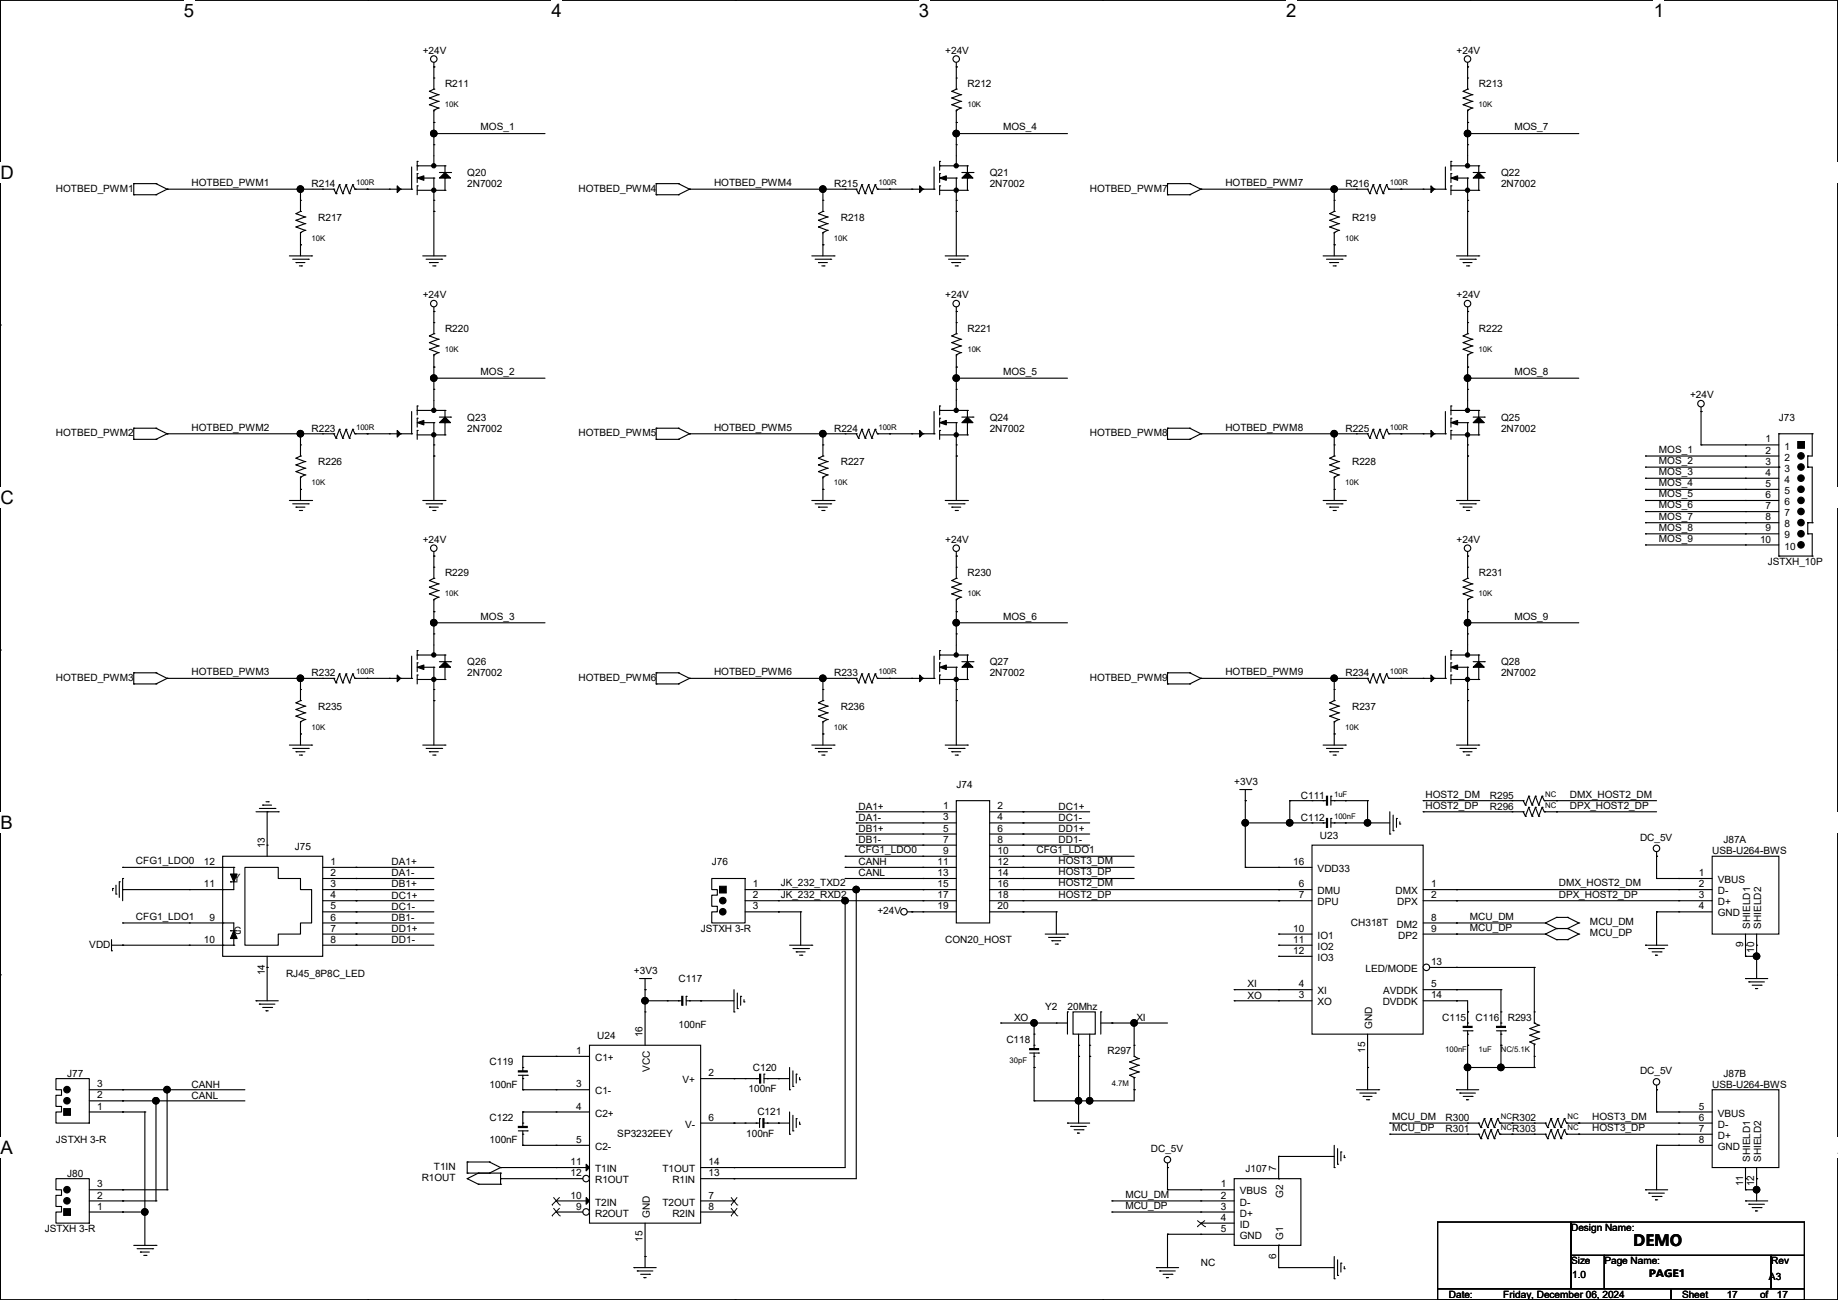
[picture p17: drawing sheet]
<svg xmlns="http://www.w3.org/2000/svg" width="420mm" height="297mm" viewBox="0 0 420 297" stroke-linecap="round" stroke-linejoin="round" font-family="sans-serif">
<defs><g id="words">
<g font-size="4.2">
<text x="42" y="3.9">5</text>
<text x="126" y="3.9">4</text>
<text x="210" y="3.9">3</text>
<text x="293.9" y="3.9">2</text>
<text x="377.9" y="3.9">1</text>
<text x=".1" y="40.9">D</text>
<text x=".1" y="115.1">C</text>
<text x=".1" y="189.4">B</text>
<text x=".1" y="263.6">A</text>
<text x="419.9" y="263.6">A</text>
</g>
<text font-size="3.6" x="373.2" y="284.7">DEMO</text>
<g font-size="2.3">
<text x="96.6" y="12.3">+24V</text>
<text x="216" y="12.3">+24V</text>
<text x="332.8" y="12.3">+24V</text>
<text x="101.7" y="19.9">R211</text>
<text x="221.1" y="19.9">R212</text>
<text x="337.9" y="19.9">R213</text>
<text x="109.8" y="29.8">MOS_1</text>
<text x="229.2" y="29.8">MOS_4</text>
<text x="346.1" y="29.8">MOS_7</text>
<text x="106.8" y="40.2">Q20</text>
<text x="226.2" y="40.2">Q21</text>
<text x="343" y="40.2">Q22</text>
<text x="12.8" y="43.8">HOTBED_PWM1</text>
<text x="43.8" y="42.5">HOTBED_PWM1</text>
<text x="71.2" y="42.8">R214</text>
<text x="106.8" y="42.8">2N7002</text>
<text x="132.2" y="43.8">HOTBED_PWM4</text>
<text x="163.2" y="42.5">HOTBED_PWM4</text>
<text x="190.6" y="42.8">R215</text>
<text x="226.2" y="42.8">2N7002</text>
<text x="249" y="43.8">HOTBED_PWM7</text>
<text x="280" y="42.5">HOTBED_PWM7</text>
<text x="307.4" y="42.8">R216</text>
<text x="343" y="42.8">2N7002</text>
<text x="72.7" y="50.4">R217</text>
<text x="192.1" y="50.4">R218</text>
<text x="309" y="50.4">R219</text>
<text x="96.6" y="68.2">+24V</text>
<text x="216" y="68.2">+24V</text>
<text x="332.8" y="68.2">+24V</text>
<text x="101.7" y="75.8">R220</text>
<text x="221.1" y="75.8">R221</text>
<text x="337.9" y="75.8">R222</text>
<text x="109.8" y="85.7">MOS_2</text>
<text x="229.2" y="85.7">MOS_5</text>
<text x="346.1" y="85.7">MOS_8</text>
<text x="386.2" y="91">+24V</text>
<text x="12.8" y="99.7">HOTBED_PWM2</text>
<text x="43.8" y="98.4">HOTBED_PWM2</text>
<text x="71.2" y="98.6">R223</text>
<text x="106.8" y="96.1">Q23</text>
<text x="106.8" y="98.6">2N7002</text>
<text x="132.2" y="99.7">HOTBED_PWM5</text>
<text x="163.2" y="98.4">HOTBED_PWM5</text>
<text x="190.6" y="98.6">R224</text>
<text x="226.2" y="96.1">Q24</text>
<text x="226.2" y="98.6">2N7002</text>
<text x="249" y="99.7">HOTBED_PWM8</text>
<text x="280" y="98.4">HOTBED_PWM8</text>
<text x="307.4" y="98.6">R225</text>
<text x="343" y="96.1">Q25</text>
<text x="343" y="98.6">2N7002</text>
<text x="403.5" y="101.1">1</text>
<text x="406.5" y="96.1">J73</text>
<text x="72.7" y="106.3">R226</text>
<text x="192.1" y="106.3">R227</text>
<text x="309" y="106.3">R228</text>
<text x="379.1" y="103.5">MOS_1</text>
<text x="379.1" y="106">MOS_2</text>
<text x="403.5" y="103.6">2</text>
<text x="403.5" y="106.2">3</text>
<text x="407.8" y="102.7">1</text>
<text x="407.8" y="105.2">2</text>
<text x="407.8" y="107.8">3</text>
<text x="379.1" y="108.5">MOS_3</text>
<text x="379.1" y="111.1">MOS_4</text>
<text x="379.1" y="113.6">MOS_5</text>
<text x="403.5" y="108.7">4</text>
<text x="403.5" y="111.3">5</text>
<text x="403.5" y="113.8">6</text>
<text x="407.8" y="110.3">4</text>
<text x="407.8" y="112.9">5</text>
<text x="379.1" y="116.2">MOS_6</text>
<text x="379.1" y="118.7">MOS_7</text>
<text x="403.5" y="116.3">7</text>
<text x="403.5" y="118.9">8</text>
<text x="407.8" y="115.4">6</text>
<text x="407.8" y="117.9">7</text>
<text x="96.6" y="124">+24V</text>
<text x="216" y="124">+24V</text>
<text x="332.8" y="124">+24V</text>
<text x="379.1" y="121.2">MOS_8</text>
<text x="379.1" y="123.8">MOS_9</text>
<text x="402.2" y="124">10</text>
<text x="403.5" y="121.4">9</text>
<text x="407.8" y="120.5">8</text>
<text x="407.8" y="123">9</text>
<text x="407.8" y="125.6">10</text>
<text x="101.7" y="131.7">R229</text>
<text x="221.1" y="131.7">R230</text>
<text x="337.9" y="131.7">R231</text>
<text x="404" y="129.1">JSTXH_10P</text>
<text x="109.8" y="141.6">MOS_3</text>
<text x="229.2" y="141.6">MOS_6</text>
<text x="346.1" y="141.6">MOS_9</text>
<text x="12.8" y="155.5">HOTBED_PWM3</text>
<text x="43.8" y="154.3">HOTBED_PWM3</text>
<text x="71.2" y="154.5">R232</text>
<text x="106.8" y="152">Q26</text>
<text x="106.8" y="154.5">2N7002</text>
<text x="132.2" y="155.5">HOTBED_PWM6</text>
<text x="163.2" y="154.3">HOTBED_PWM6</text>
<text x="190.6" y="154.5">R233</text>
<text x="226.2" y="152">Q27</text>
<text x="226.2" y="154.5">2N7002</text>
<text x="249" y="155.5">HOTBED_PWM9</text>
<text x="280" y="154.3">HOTBED_PWM9</text>
<text x="307.4" y="154.5">R234</text>
<text x="343" y="152">Q28</text>
<text x="343" y="154.5">2N7002</text>
<text x="72.7" y="162.1">R235</text>
<text x="192.1" y="162.1">R236</text>
<text x="309" y="162.1">R237</text>
<text x="218.5" y="179.9">J74</text>
<text x="282" y="179.4">+3V3</text>
<text x="196.2" y="185">DA1+</text>
<text x="215.5" y="184.9">1</text>
<text x="227.9" y="184.9">2</text>
<text x="241.9" y="185">DC1+</text>
<text x="297.3" y="182.5">C111</text>
<text x="325.7" y="184.7">HOST2_DP</text>
<text x="325.7" y="182.2">HOST2_DM</text>
<text x="340.5" y="182.5">R295</text>
<text x="340.5" y="185">R296</text>
<text x="358.8" y="184.7">DPX_HOST2_DP</text>
<text x="358.8" y="182.2">DMX_HOST2_DM</text>
<text x="196.2" y="187.5">DA1-</text>
<text x="196.2" y="190">DB1+</text>
<text x="215.5" y="187.5">3</text>
<text x="215.5" y="190">5</text>
<text x="227.9" y="187.5">4</text>
<text x="227.9" y="190">6</text>
<text x="241.9" y="187.5">DC1-</text>
<text x="241.9" y="190">DD1+</text>
<text x="297.3" y="187.5">C112</text>
<text x="301.6" y="191.6">U23</text>
<text x="31.1" y="197.4">CFG1_LDO0</text>
<text x="46.6" y="197.6">12</text>
<text x="60.5" y="193.8" transform="rotate(-90 60.5 193.8)">13</text>
<text x="67.4" y="194.1">J75</text>
<text x="75.5" y="197.6">1</text>
<text x="89.5" y="197.7">DA1+</text>
<text x="162.7" y="197.7">J76</text>
<text x="196.2" y="192.6">DB1-</text>
<text x="196.2" y="194.9">CFG1_LDO0</text>
<text x="196.2" y="197.7">CANH</text>
<text x="214.2" y="197.6">11</text>
<text x="215.5" y="192.5">7</text>
<text x="215.5" y="195.1">9</text>
<text x="227.9" y="192.5">8</text>
<text x="227.9" y="195.1">10</text>
<text x="227.9" y="197.6">12</text>
<text x="236.8" y="194.9">CFG1_LDO1</text>
<text x="241.9" y="192.6">DD1-</text>
<text x="241.9" y="197.4">HOST3_DM</text>
<text x="295.5" y="197.6">16</text>
<text x="374.8" y="192.1">DC_5V</text>
<text x="391.3" y="195.2">USB-U264-BWS</text>
<text x="393.8" y="192.6">J87A</text>
<text x="46.6" y="202.7">11</text>
<text x="53.4" y="201.3">Y</text>
<text x="75.5" y="200.2">2</text>
<text x="75.5" y="202.7">3</text>
<text x="89.5" y="200.2">DA1-</text>
<text x="89.5" y="202.7">DB1+</text>
<text x="172.1" y="202.7">1</text>
<text x="178.4" y="202.5">JK_232_TXD2</text>
<text x="196.2" y="200.2">CANL</text>
<text x="214.2" y="200.2">13</text>
<text x="214.2" y="202.7">15</text>
<text x="227.9" y="200.2">14</text>
<text x="227.9" y="202.7">16</text>
<text x="241.9" y="200">HOST3_DP</text>
<text x="241.9" y="202.5">HOST2_DM</text>
<text x="296.8" y="202.7">6</text>
<text x="301.1" y="199.2">VDD33</text>
<text x="327" y="202.7">1</text>
<text x="356.2" y="202.5">DMX_HOST2_DM</text>
<text x="388.2" y="200.2">1</text>
<text x="388.2" y="202.7">2</text>
<text x="392.5" y="201.8">VBUS</text>
<text x="75.5" y="205.2">4</text>
<text x="75.5" y="207.8">5</text>
<text x="89.5" y="205.3">DC1+</text>
<text x="89.5" y="207.8">DC1-</text>
<text x="172.1" y="207.8">3</text>
<text x="172.1" y="205.2">2</text>
<text x="178.4" y="205.1">JK_232_RXD2</text>
<text x="200.5" y="208.9">+24V</text>
<text x="214.2" y="205.2">17</text>
<text x="214.2" y="207.8">19</text>
<text x="227.9" y="205.2">18</text>
<text x="227.9" y="207.8">20</text>
<text x="241.9" y="205.1">HOST2_DP</text>
<text x="296.8" y="205.2">7</text>
<text x="301.1" y="204.3">DMU</text>
<text x="301.1" y="206.8">DPU</text>
<text x="318.9" y="204.3">DMX</text>
<text x="319.3" y="206.8">DPX</text>
<text x="327" y="205.2">2</text>
<text x="356.2" y="205.1">DPX_HOST2_DP</text>
<text x="388.2" y="205.2">3</text>
<text x="388.2" y="207.8">4</text>
<text x="392.5" y="204.3">D-</text>
<text x="392.5" y="206.8">D+</text>
<text x="392.5" y="209.4">GND</text>
<text x="31.1" y="210.1">CFG1_LDO1</text>
<text x="46.6" y="215.4">10</text>
<text x="47.8" y="210.3">9</text>
<text x="53.4" y="213.4">G</text>
<text x="75.5" y="210.3">6</text>
<text x="75.5" y="212.9">7</text>
<text x="75.5" y="215.4">8</text>
<text x="89.5" y="210.4">DB1-</text>
<text x="89.5" y="212.9">DD1+</text>
<text x="89.5" y="215.4">DD1-</text>
<text x="160.1" y="212.9">JSTXH 3-R</text>
<text x="216" y="215.5">CON20_HOST</text>
<text x="295.5" y="212.9">10</text>
<text x="295.5" y="215.4">11</text>
<text x="301.1" y="214.5">IO1</text>
<text x="308.7" y="211.7">CH318T</text>
<text x="319.1" y="211.9">DM2</text>
<text x="319.5" y="214.5">DP2</text>
<text x="327" y="210.3">8</text>
<text x="327" y="212.9">9</text>
<text x="335.9" y="210.1">MCU_DM</text>
<text x="335.9" y="212.7">MCU_DP</text>
<text x="363.3" y="211.4">MCU_DM</text>
<text x="363.3" y="214">MCU_DP</text>
<text x="399.9" y="212.1" transform="rotate(-90 399.9 212.1)">SHIELD1</text>
<text x="402.5" y="212.1" transform="rotate(-90 402.5 212.1)">SHIELD2</text>
<text x="20.4" y="216.5">VDD</text>
<text x="295.5" y="217.9">12</text>
<text x="301.1" y="217">IO2</text>
<text x="301.1" y="219.5">IO3</text>
<text x="327" y="220.5">13</text>
<text x="398.3" y="216.4" transform="rotate(-90 398.3 216.4)">9</text>
<text x="400.9" y="217.7" transform="rotate(-90 400.9 217.7)">10</text>
<text x="60.5" y="222.8" transform="rotate(-90 60.5 222.8)">14</text>
<text x="65.4" y="223.1">RJ45_8P8C_LED</text>
<text x="144.9" y="222.6">+3V3</text>
<text x="155" y="224.4">C117</text>
<text x="285.1" y="225.6">XI</text>
<text x="296.8" y="225.6">4</text>
<text x="301.1" y="227.2">XI</text>
<text x="312" y="222.1">LED/MODE</text>
<text x="316.1" y="227.2">AVDDK</text>
<text x="327" y="225.6">5</text>
<text x="231.7" y="233.2">XO</text>
<text x="238.9" y="230.7">Y2</text>
<text x="243.9" y="230.7">20Mhz</text>
<text x="259.7" y="233.2">XI</text>
<text x="285.1" y="228.1">XO</text>
<text x="296.8" y="228.1">3</text>
<text x="301.1" y="229.7">XO</text>
<text x="316" y="229.7">DVDDK</text>
<text x="327" y="228.1">14</text>
<text x="329.5" y="233.3">C115</text>
<text x="337.2" y="233.3">C116</text>
<text x="344.5" y="233.3">R293</text>
<text x="136.5" y="237.3">U24</text>
<text x="146.9" y="237" transform="rotate(-90 146.9 237)">16</text>
<text x="155" y="234.8">100nF</text>
<text x="230" y="238.3">C118</text>
<text x="313.6" y="235" transform="rotate(-90 313.6 235)">GND</text>
<text x="15.3" y="246">J77</text>
<text x="111.9" y="243.4">C119</text>
<text x="131.7" y="240.8">1</text>
<text x="136" y="242.4">C1+</text>
<text x="148.5" y="244.9" transform="rotate(-90 148.5 244.9)">VCC</text>
<text x="161.9" y="245.9">2</text>
<text x="172.1" y="244.7">C120</text>
<text x="253.1" y="240.9">R297</text>
<text x="312" y="240.6" transform="rotate(-90 312 240.6)">15</text>
<text x="374.8" y="245.4">DC_5V</text>
<text x="393.8" y="246">J87B</text>
<text x="22.2" y="248.4">3</text>
<text x="22.2" y="251">2</text>
<text x="43.8" y="251">CANL</text>
<text x="43.8" y="248.5">CANH</text>
<text x="111.9" y="248.5">100nF</text>
<text x="131.7" y="248.4">3</text>
<text x="136" y="250">C1-</text>
<text x="156" y="247.5">V+</text>
<text x="171" y="249.5">100nF</text>
<text x="391.3" y="248.5">USB-U264-BWS</text>
<text x="22.2" y="253.5">1</text>
<text x="111.9" y="256.1">C122</text>
<text x="131.7" y="253.5">4</text>
<text x="136" y="255.1">C2+</text>
<text x="156.6" y="257.6">V-</text>
<text x="161.9" y="256">6</text>
<text x="173.1" y="254.8">C121</text>
<text x="318.1" y="255.9">MCU_DM</text>
<text x="330.3" y="256.1">R300</text>
<text x="345.5" y="256.1">R302</text>
<text x="363.8" y="255.9">HOST3_DM</text>
<text x="388.2" y="253.5">5</text>
<text x="388.2" y="256">6</text>
<text x="392.5" y="255.1">VBUS</text>
<text x="392.5" y="257.6">D-</text>
<text x="12.8" y="261.2">JSTXH 3-R</text>
<text x="111.9" y="261.2">100nF</text>
<text x="131.7" y="261.1">5</text>
<text x="136" y="262.7">C2-</text>
<text x="141.1" y="259.7">SP3232EEY</text>
<text x="170.5" y="259.7">100nF</text>
<text x="263" y="263.2">DC_5V</text>
<text x="318.1" y="258.4">MCU_DP</text>
<text x="330.3" y="258.7">R301</text>
<text x="345.5" y="258.7">R303</text>
<text x="363.8" y="258.4">HOST3_DP</text>
<text x="388.2" y="258.6">7</text>
<text x="388.2" y="261.1">8</text>
<text x="392.5" y="260.2">D+</text>
<text x="392.5" y="262.7">GND</text>
<text x="15.3" y="268.8">J80</text>
<text x="96.4" y="269.8">R1OUT</text>
<text x="99.2" y="267.3">T1IN</text>
<text x="130.4" y="266.2">11</text>
<text x="130.4" y="268.7">12</text>
<text x="136" y="267.8">T1IN</text>
<text x="151.4" y="267.8">T1OUT</text>
<text x="161.9" y="268.7">13</text>
<text x="161.9" y="266.2">14</text>
<text x="284.6" y="267.8">J107</text>
<text x="291.6" y="267.5" transform="rotate(-90 291.6 267.5)">7</text>
<text x="399.9" y="265.5" transform="rotate(-90 399.9 265.5)">SHIELD1</text>
<text x="402.5" y="265.5" transform="rotate(-90 402.5 265.5)">SHIELD2</text>
<text x="22.2" y="271.3">3</text>
<text x="22.2" y="273.8">2</text>
<text x="130.4" y="273.8">10</text>
<text x="136" y="275.4">T2IN</text>
<text x="136" y="270.3">R1OUT</text>
<text x="151.4" y="275.4">T2OUT</text>
<text x="153.6" y="270.3">R1IN</text>
<text x="161.9" y="273.8">7</text>
<text x="257.1" y="273.6">MCU_DM</text>
<text x="279" y="271.3">1</text>
<text x="279" y="273.8">2</text>
<text x="283.3" y="272.9">VBUS</text>
<text x="283.3" y="275.4">D-</text>
<text x="293.2" y="273.6" transform="rotate(-90 293.2 273.6)">G2</text>
<text x="398.3" y="271.1" transform="rotate(-90 398.3 271.1)">11</text>
<text x="400.9" y="271.1" transform="rotate(-90 400.9 271.1)">12</text>
<text x="10.2" y="281.5">JSTXH 3-R</text>
<text x="22.2" y="276.4">1</text>
<text x="131.7" y="276.4">9</text>
<text x="136" y="278">R2OUT</text>
<text x="148.5" y="278.2" transform="rotate(-90 148.5 278.2)">GND</text>
<text x="153.6" y="278">R2IN</text>
<text x="161.9" y="276.4">8</text>
<text x="257.1" y="276.2">MCU_DP</text>
<text x="279" y="276.4">3</text>
<text x="279" y="278.9">4</text>
<text x="279" y="281.4">5</text>
<text x="283.3" y="278">D+</text>
<text x="283.3" y="280.5">ID</text>
<text x="359" y="281.3">Design Name:</text>
<text x="146.9" y="283.8" transform="rotate(-90 146.9 283.8)">15</text>
<text x="283.3" y="283">GND</text>
<text x="291.6" y="287.6" transform="rotate(-90 291.6 287.6)">6</text>
<text x="293.2" y="283.3" transform="rotate(-90 293.2 283.3)">G1</text>
<text x="274.4" y="289.1">NC</text>
<text x="359" y="288.9">Size</text>
<text x="359.3" y="291.9">1.0</text>
<text x="366.6" y="288.9">Page Name:</text>
<text x="376.8" y="291.8">PAGE1</text>
<text x="404.2" y="292.4">A3</text>
<text x="404.7" y="288.9">Rev</text>
<text x="331.1" y="296.5">Date:</text>
<text x="343.5" y="296.5">Friday, December 06, 2024</text>
<text x="384.4" y="296.5">Sheet</text>
<text x="394.6" y="296.5">17</text>
<text x="402.2" y="296.5">of</text>
<text x="406" y="296.5">17</text>
</g>
<g font-size="1.8">
<text x="101.7" y="24.5">10K</text>
<text x="221" y="24.5">10K</text>
<text x="337.9" y="24.5">10K</text>
<text x="81.4" y="42.3">100R</text>
<text x="200.7" y="42.3">100R</text>
<text x="317.6" y="42.3">100R</text>
<text x="71.2" y="55">10K</text>
<text x="190.6" y="55">10K</text>
<text x="307.4" y="55">10K</text>
<text x="101.7" y="80.4">10K</text>
<text x="221" y="80.4">10K</text>
<text x="337.9" y="80.4">10K</text>
<text x="81.4" y="98.2">100R</text>
<text x="200.7" y="98.2">100R</text>
<text x="317.6" y="98.2">100R</text>
<text x="71.2" y="110.9">10K</text>
<text x="190.6" y="110.9">10K</text>
<text x="307.4" y="110.9">10K</text>
<text x="101.7" y="136.3">10K</text>
<text x="221" y="136.3">10K</text>
<text x="337.9" y="136.3">10K</text>
<text x="81.4" y="154.1">100R</text>
<text x="200.7" y="154.1">100R</text>
<text x="317.6" y="154.1">100R</text>
<text x="71.2" y="166.8">10K</text>
<text x="190.6" y="166.8">10K</text>
<text x="307.4" y="166.8">10K</text>
<text x="304.9" y="182">1uF</text>
<text x="353.1" y="182">NC</text>
<text x="353.1" y="184.5">NC</text>
<text x="304.9" y="187.1">100nF</text>
<text x="230.7" y="243">30pF</text>
<text x="330.3" y="240.4">100nF</text>
<text x="337.9" y="240.4">1uF</text>
<text x="343" y="240.4">NC/5.1K</text>
<text x="254.1" y="248">4.7M</text>
<text x="343" y="255.7">NC</text>
<text x="358.2" y="255.7">NC</text>
<text x="343" y="258.2">NC</text>
<text x="358.2" y="258.2">NC</text>
</g>
</g></defs>
<path d="M.1 0h419.8v297h-419.8z" fill="none" stroke="#000" stroke-width=".25"/>
<path d="M42 0h2.4v4.8h-2.4z" fill="#fff"/>
<path d="M84 0h.1M84 297h.1" fill="none" stroke="#000" stroke-width=".25"/>
<path d="M126 0h2.4v4.8h-2.4z" fill="#fff"/>
<path d="M168 0h.1M168 297h.1" fill="none" stroke="#000" stroke-width=".25"/>
<path d="M210 0h2.3v4.8h-2.3z" fill="#fff"/>
<path d="M252 0h.1M252 297h.1" fill="none" stroke="#000" stroke-width=".25"/>
<path d="M293.9 0h2.4v4.8h-2.4z" fill="#fff"/>
<path d="M336 0h.1M336 297h.1" fill="none" stroke="#000" stroke-width=".25"/>
<g fill="#fff">
<path d="M377.9 0h2.4v4.8h-2.4z"/>
<path d="M.1 37.1h3v4.8h-3z"/>
<path d="M419.9 37.1l.1 4.8z"/>
<path d="M.1 111.3h3v4.8h-3z"/>
<path d="M419.9 111.3l.1 4.8z"/>
</g>
<path d="M.1 74.3h.1M419.9 74.3h.1" fill="none" stroke="#000" stroke-width=".25"/>
<g fill="#fff">
<path d="M.1 185.6h2.8v4.7h-2.8z"/>
<path d="M419.9 185.6l.1 4.7z"/>
</g>
<path d="M.1 148.5h.1M419.9 148.5h.1" fill="none" stroke="#000" stroke-width=".25"/>
<g fill="#fff">
<path d="M0 259.8h2.9v4.7h-2.9z"/>
<path d="M419.9 259.8h.1v4.7h-.1z"/>
</g>
<g fill="none" stroke="#000" stroke-width=".25">
<path d="M99.1 15.3h.1M99.1 14.3v1M218.5 15.3h.1M218.5 17.8h.1M218.5 14.3v1M218.5 17.8v2.6M335.4 15.3h.1M335.4 17.8h.1M335.4 14.3v1M335.4 17.8v2.6M94.1 38.1v5.1M95.3 39.7h.1"/>
<path d="M95.3 36.9h.1M95.3 37.9h.1M95.3 36.9v2M95.3 39.7v2M95.3 37.9h6.4M99.1 37.9h.1M99.1 33.1h.1M99.1 33.1v4.8M100.4 39.4h2.6M101.7 37.9h.1M101.7 37.9v1.5M103 39.4h.1"/>
<path d="M213.4 38.1v5.1M214.7 39.7h.1M214.7 36.9h.1M214.7 37.9h.1M214.7 36.9v2M214.7 39.7v2M214.7 37.9h6.4M217.5 23.9h.1M217.5 22.4h.1M217.5 20.9h.1M217.5 23.9l2 .8M217.5 22.4l2 .8"/>
<path d="M217.5 20.9l2 .7M218.5 20.4h.1M218.5 25.2h.1M218.5 28h.1M218.5 37.9h.1M218.5 33.1h.1M218.5 25.2v2.8M218.5 33.1v4.8M218.5 20.4l-1 .5M219.5 24.7h.1M219.5 23.2h.1M219.5 21.6h.1"/>
<path d="M219.5 24.7l-1 .5M219.5 23.2l-2 .7M219.5 21.6l-2 .8M219.8 39.4h2.5M221.1 37.9h.1M221.1 37.9v1.5M222.3 39.4h.1M334.3 23.9h.1M334.3 22.4h.1M334.3 20.9h.1M334.3 23.9l2.1 .8M334.3 22.4l2.1 .8"/>
<path d="M334.3 20.9l2.1 .7M335.4 20.4h.1M335.4 25.2h.1M335.4 28h.1M335.4 25.2v2.8M335.4 20.4l-1.1 .5M336.4 24.7h.1M336.4 23.2h.1M336.4 21.6h.1M336.4 24.7l-1 .5M336.4 23.2l-2.1 .7M336.4 21.6l-2.1 .8"/>
<path d="M30.6 44.5h.1M30.6 42h.1M30.6 42h5M30.6 44.5h5M30.6 42v2.5M35.6 42h.1M35.6 44.5h.1M35.6 42l2.6 1.2M38.2 43.2h.1M38.2 43.2l-2.6 1.3M66.1 58.5h5.1M66.9 59.2h3.5"/>
<path d="M67.6 60h.1M67.6 51.9h.1M67.6 50.3h.1M67.6 48.8h.1M67.6 60h2.1M67.6 51.9l2.1 .7M67.6 50.3l2.1 .8M67.6 48.8l2.1 .8M68.7 48.3h.1M68.7 53.1h.1M68.7 45.8h.1M68.7 55.9h.1"/>
<path d="M68.7 45.8v2.5M68.7 53.1v2.8M68.7 48.3l-1.1 .5M69.7 52.6h.1M69.7 51.1h.1M69.7 49.6h.1M69.7 52.6l-1 .5M69.7 51.1l-2.1 .8M69.7 49.6l-2.1 .7M70.4 59.2h.1M71.2 58.5h.1M73.7 43.2h.1"/>
<path d="M73.7 43.2h2.6M76.3 43.2h.1M76.3 43.2l.5 1M76.8 44.2h.1M77.6 42.2h.1M77.6 42.2l.7 2M77.6 42.2l-.8 2M78.3 44.2h.1M79.1 42.2h.1M79.1 42.2l.7 2M79.1 42.2l-.8 2M79.8 44.2h.1"/>
<path d="M80.6 42.2h.1M80.6 42.2l.5 1M80.6 42.2l-.8 2M81.1 43.2h.1M81.1 43.2h2.8M83.9 43.2h.1M89 43.2h.1M89 43.2h5.1M91.5 43.2h.1M94.1 43.2h.1M95.3 42.5h.1M95.3 42.5v2"/>
<path d="M95.3 43.5h6.4M96.6 58.5h5.1M96.6 40.7h2.5M97.4 59.2h3.5M98.1 60h.1M98.1 60h2.1M99.1 40.7h.1M99.1 45.8h.1M99.1 48.3h.1M99.1 40.7v7.6M100.9 59.2h.1M101.7 58.5h.1"/>
<path d="M101.7 43.5h.1M101.7 40.7h.1M101.7 40.7v2.8M149.9 44.5h.1M149.9 42h.1M149.9 42h5.1M149.9 44.5h5.1M149.9 42v2.5M155 42h.1M155 44.5h.1M155 42l2.6 1.2M157.6 43.2h.1"/>
<path d="M157.6 43.2l-2.6 1.3M185.5 58.5h5.1M186.3 59.2h3.5M187 60h.1M187 51.9h.1M187 50.3h.1M187 48.8h.1M187 60h2.1M187 51.9l2.1 .7M187 50.3l2.1 .8M187 48.8l2.1 .8M188 48.3h.1"/>
<path d="M188 53.1h.1M188 45.8h.1M188 55.9h.1M188 48.3l-1 .5M188 45.8v2.5M188 53.1v2.8M189.1 52.6h.1M189.1 51.1h.1M189.1 49.6h.1M189.1 52.6l-1.1 .5M189.1 51.1l-2.1 .8M189.1 49.6l-2.1 .7"/>
<path d="M189.8 59.2h.1M190.6 58.5h.1M208.4 43.2h.1M208.4 43.2h5M210.9 43.2h.1M213.4 43.2h.1M214.7 42.5h.1M214.7 42.5v2M214.7 43.5h6.4M216 58.5h5.1M216 40.7h2.5M216.7 59.2h3.6"/>
<path d="M217.5 60h.1M217.5 60h2M218.5 40.7h.1M218.5 45.8h.1M218.5 48.3h.1M218.5 40.7v7.6M220.3 59.2h.1M221.1 58.5h.1M221.1 43.5h.1M221.1 40.7h.1M221.1 40.7v2.8M266.8 44.5h.1"/>
<path d="M266.8 42h.1M266.8 42h5.1M266.8 44.5h5.1M266.8 42v2.5M271.9 42h.1M271.9 44.5h.1M271.9 42l2.5 1.2M274.4 43.2h.1M274.4 43.2l-2.5 1.3M302.3 58.5h5.1M303.1 59.2h3.6M303.9 60h.1"/>
<path d="M303.9 51.9h.1M303.9 50.3h.1M303.9 48.8h.1M303.9 60h2M303.9 51.9l2 .7M303.9 50.3l2 .8M303.9 48.8l2 .8M304.9 48.3h.1M304.9 53.1h.1M304.9 45.8h.1M304.9 55.9h.1M304.9 45.8v2.5"/>
<path d="M304.9 53.1v2.8M304.9 48.3l-1 .5M305.9 52.6h.1M305.9 51.1h.1M305.9 49.6h.1M305.9 52.6l-1 .5M305.9 51.1l-2 .8M305.9 49.6l-2 .7M306.7 59.2h.1M307.4 58.5h.1M310 43.2h.1M310 43.2h2.5"/>
<path d="M312.5 43.2h.1M312.5 43.2l.5 1M313 44.2h.1M313.8 42.2h.1M313.8 42.2l.7 2M313.8 42.2l-.8 2M314.5 44.2h.1M315.3 42.2h.1M315.3 42.2l.8 2M315.3 42.2l-.8 2M316.1 44.2h.1M316.8 42.2h.1"/>
<path d="M316.8 42.2l.5 1M316.8 42.2l-.7 2M317.3 43.2h.1M317.3 43.2h2.8M320.1 43.2h.1M332.8 58.5h5.1M333.6 59.2h3.5M334.3 60h.1M334.3 60h2.1M337.1 59.2h.1M337.9 58.5h.1M68.4 60.7h.5"/>
<path d="M68.9 60.7h.1M98.1 79.8h.1M98.1 78.3h.1M98.1 76.8h.1M98.1 79.8l2.1 .8M98.1 78.3l2.1 .7M98.1 76.8l2.1 .7M98.9 60.7h.5M99.1 71.2h.1M99.1 76.2h.1M99.1 73.7h.1M99.1 70.1v1.1"/>
<path d="M99.1 73.7v2.5M99.1 76.2l-1 .6M99.4 60.7h.1M100.2 79h.1M100.2 77.5h.1M100.2 79l-2.1 .8M100.2 77.5l-2.1 .8M187.8 60.7h.5M188.3 60.7h.1M218.3 60.7h.5M218.5 71.2h.1M218.5 70.1v1.1"/>
<path d="M218.8 60.7h.1M304.6 60.7h.5M305.1 60.7h.1M334.3 79.8h.1M334.3 78.3h.1M334.3 76.8h.1M334.3 79.8l2.1 .8M334.3 78.3l2.1 .7M334.3 76.8l2.1 .7M335.1 60.7h.5M335.4 71.2h.1M335.4 76.2h.1"/>
<path d="M335.4 73.7h.1M335.4 70.1v1.1M335.4 73.7v2.5M335.4 76.2l-1.1 .6M335.6 60.7h.1M336.4 79h.1M336.4 77.5h.1M336.4 79l-2.1 .8M336.4 77.5l-2.1 .8M30.6 97.8h.1M30.6 97.8v2.6M30.6 97.8h5"/>
<path d="M35.6 97.8h.1M35.6 97.8l2.6 1.3M38.2 99.1h.1M38.2 99.1l-2.6 1.3M89 99.1h.1M89 99.1h5.1M91.5 99.1h.1M94.1 99.1h.1M94.1 94v5.1M95.3 98.3h.1M95.3 95.5h.1M95.3 92.8h.1"/>
<path d="M95.3 93.8h.1M95.3 92.8v2M95.3 95.5v2.1M95.3 98.3v2.1M95.3 99.4h6.4M95.3 93.8h6.4M96.6 96.6h2.5M99.1 81.1h.1M99.1 83.9h.1M99.1 93.8h.1M99.1 96.6h.1M99.1 88.9h.1"/>
<path d="M99.1 81.1v2.8M99.1 88.9v4.9M99.1 96.6v7.6M100.2 80.6h.1M100.2 80.6l-1.1 .5M100.4 95.3h2.6M101.7 99.4h.1M101.7 96.6h.1M101.7 93.8h.1M101.7 93.8v1.5M101.7 96.6v2.8M103 95.3h.1"/>
<path d="M149.9 97.8h.1M149.9 97.8h5.1M149.9 97.8v2.6M155 97.8h.1M155 97.8l2.6 1.3M157.6 99.1h.1M157.6 99.1l-2.6 1.3M193.1 99.1h.1M193.1 99.1h2.6M195.7 99.1h.1M195.7 99.1l.5 1M196.9 98.1h.1"/>
<path d="M196.9 98.1l.8 2M196.9 98.1l-.7 2M198.5 98.1h.1M198.5 98.1l.7 2M198.5 98.1l-.8 2M200 98.1h.1M200 98.1l.5 1M200 98.1l-.8 2M200.5 99.1h.1M200.5 99.1h2.8M203.3 99.1h.1M208.4 99.1h.1"/>
<path d="M208.4 99.1h5M210.9 99.1h.1M213.4 99.1h.1M213.4 94v5.1M214.7 98.3h.1M214.7 95.5h.1M214.7 92.8h.1M214.7 93.8h.1M214.7 92.8v2M214.7 95.5v2.1M214.7 98.3v2.1M214.7 99.4h6.4"/>
<path d="M214.7 93.8h6.4M216 96.6h2.5M218.5 93.8h.1M218.5 96.6h.1M218.5 88.9h.1M218.5 88.9v4.9M218.5 96.6v7.6M219.8 95.3h2.5M221.1 99.4h.1M221.1 96.6h.1M221.1 93.8h.1M221.1 93.8v1.5"/>
<path d="M221.1 96.6v2.8M222.3 95.3h.1M266.8 97.8h.1M266.8 97.8h5.1M266.8 97.8v2.6M271.9 97.8h.1M271.9 97.8l2.5 1.3M274.4 99.1h.1M274.4 99.1l-2.5 1.3M310 99.1h.1M310 99.1h2.5M312.5 99.1h.1"/>
<path d="M312.5 99.1l.5 1M313.8 98.1h.1M313.8 98.1l.7 2M313.8 98.1l-.8 2M315.3 98.1h.1M315.3 98.1l.8 2M315.3 98.1l-.8 2M316.8 98.1h.1M316.8 98.1l.5 1M316.8 98.1l-.7 2M317.3 99.1h.1M317.3 99.1h2.8"/>
<path d="M320.1 99.1h.1M325.2 99.1h.1M325.2 99.1h5.1M327.7 99.1h.1M330.3 99.1h.1M330.3 94v5.1M331.6 98.3h.1M331.6 95.5h.1M331.6 92.8h.1M331.6 93.8h.1M331.6 99.4h6.3M331.6 93.8h6.3"/>
<path d="M331.6 92.8v2M331.6 95.5v2.1M331.6 98.3v2.1M332.8 96.6h2.6M335.4 81.1h.1M335.4 83.9h.1M335.4 93.8h.1M335.4 96.6h.1M335.4 88.9h.1M335.4 81.1v2.8M335.4 88.9v4.9M335.4 96.6v7.6"/>
<path d="M336.4 80.6h.1M336.4 80.6l-1 .5M336.6 95.3h2.6M337.9 99.4h.1M337.9 96.6h.1M337.9 93.8h.1M337.9 93.8v1.5M337.9 96.6v2.8M339.2 95.3h.1M388.7 94h.1M388.7 93v1M406.5 99.1h.1"/>
<path d="M406.5 99.1h7.6M406.5 99.1v27.9M414.1 99.1h.1M414.1 99.1v5.1h-1M30.6 100.4h.1M30.6 100.4h5M35.6 100.4h.1M66.1 114.3h5.1M66.9 115.1h3.5M67.6 115.9h.1M67.6 107.7h.1M67.6 106.2h.1"/>
<path d="M67.6 104.7h.1M67.6 115.9h2.1M67.6 107.7l2.1 .8M67.6 106.2l2.1 .8M67.6 104.7l2.1 .8M68.4 116.6h.5M68.7 104.2h.1M68.7 109h.1M68.7 101.6h.1M68.7 111.8h.1M68.7 104.2l-1.1 .5M68.7 101.6v2.6"/>
<path d="M68.7 109v2.8M68.9 116.6h.1M69.7 108.5h.1M69.7 107h.1M69.7 105.5h.1M69.7 108.5l-1 .5M69.7 107l-2.1 .7M69.7 105.5l-2.1 .7M70.4 115.1h.1M71.2 114.3h.1M96.6 114.3h5.1M97.4 115.1h3.5"/>
<path d="M98.1 115.9h.1M98.1 115.9h2.1M98.9 116.6h.5M99.1 101.6h.1M99.1 104.2h.1M99.4 116.6h.1M100.9 115.1h.1M101.7 114.3h.1M149.9 100.4h.1M149.9 100.4h5.1M155 100.4h.1M185.5 114.3h5.1"/>
<path d="M186.3 115.1h3.5M187 115.9h.1M187 115.9h2.1M187.8 116.6h.5M188.3 116.6h.1M189.8 115.1h.1M190.6 114.3h.1M196.2 100.1h.1M197.7 100.1h.1M199.2 100.1h.1M216 114.3h5.1M216.7 115.1h3.6"/>
<path d="M217.5 115.9h.1M217.5 115.9h2M218.3 116.6h.5M218.5 101.6h.1M218.5 104.2h.1M218.8 116.6h.1M220.3 115.1h.1M221.1 114.3h.1M266.8 100.4h.1M266.8 100.4h5.1M271.9 100.4h.1M302.3 114.3h5.1"/>
<path d="M303.1 115.1h3.6M303.9 115.9h.1M303.9 107.7h.1M303.9 106.2h.1M303.9 104.7h.1M303.9 115.9h2M303.9 107.7l2 .8M303.9 106.2l2 .8M303.9 104.7l2 .8M304.6 116.6h.5M304.9 104.2h.1M304.9 109h.1"/>
<path d="M304.9 101.6h.1M304.9 111.8h.1M304.9 101.6v2.6M304.9 109v2.8M304.9 104.2l-1 .5M305.1 116.6h.1M305.9 108.5h.1M305.9 107h.1M305.9 105.5h.1M305.9 108.5l-1 .5M305.9 107l-2 .7M305.9 105.5l-2 .7"/>
<path d="M306.7 115.1h.1M307.4 114.3h.1M313 100.1h.1M314.5 100.1h.1M316.1 100.1h.1M332.8 114.3h5.1M333.6 115.1h3.5M334.3 115.9h.1M334.3 115.9h2.1M335.1 116.6h.5M335.4 101.6h.1M335.4 104.2h.1"/>
<path d="M335.6 116.6h.1M337.1 115.1h.1M337.9 114.3h.1M398.9 101.6h.1M398.9 104.2h.1M398.9 106.7h.1M398.9 109.3h.1M398.9 111.8h.1M398.9 114.3h.1M398.9 116.9h.1M398.9 119.4h.1M398.9 114.3h7.6"/>
<path d="M398.9 104.2h7.6M398.9 106.7h7.6M398.9 119.4h7.6M398.9 101.6h7.6M398.9 109.3h7.6M398.9 111.8h7.6M398.9 116.9h7.6M406.5 106.7h.1M413.1 104.2h.1M413.1 106.7h.1M413.1 119.4h.1M413.1 106.7h1v12.7"/>
<path d="M413.1 104.2v2.5M413.1 119.4v2.6M413.1 119.4h1M414.1 119.4h.1M99.1 127h.1M99.1 126v1M217.5 135.7h.1M217.5 134.2h.1M217.5 132.6h.1M217.5 135.7l2 .7M217.5 134.2l2 .7M217.5 132.6l2 .8"/>
<path d="M218.5 127h.1M218.5 132.1h.1M218.5 136.9h.1M218.5 129.6h.1M218.5 139.7h.1M218.5 126v1M218.5 129.6v2.5M218.5 136.9v2.8M218.5 132.1l-1 .5M219.5 136.4h.1M219.5 134.9h.1M219.5 133.4h.1"/>
<path d="M219.5 136.4l-1 .5M219.5 134.9l-2 .8M219.5 133.4l-2 .8M335.4 127h.1M335.4 126v1M398.9 122h.1M398.9 124.5h.1M398.9 122h7.6M398.9 124.5h7.6M406.5 127h.1M406.5 127h7.6M413.1 122h.1"/>
<path d="M413.1 122h1v5M414.1 127h.1M30.6 156.3h.1M30.6 153.7h.1M30.6 153.7v2.6M30.6 153.7h5M30.6 156.3h5M35.6 153.7h.1M35.6 156.3h.1M35.6 153.7l2.6 1.3M38.2 155h.1M38.2 155l-2.6 1.3"/>
<path d="M68.7 157.5h.1M68.7 157.5v2.6M73.7 155h.1M73.7 155h2.6M76.3 155h.1M76.3 155l.5 1M76.8 156h.1M77.6 154h.1M77.6 154l.7 2M77.6 154l-.8 2M78.3 156h.1M79.1 154h.1"/>
<path d="M79.1 154l.7 2M79.1 154l-.8 2M79.8 156h.1M80.6 154h.1M80.6 154l.5 1M80.6 154l-.8 2M81.1 155h.1M81.1 155h2.8M83.9 155h.1M89 155h.1M89 155h5.1M91.5 155h.1"/>
<path d="M94.1 155h.1M94.1 149.9v5.1M95.3 154.2h.1M95.3 151.4h.1M95.3 148.6h.1M95.3 149.6h.1M95.3 148.6v2.1M95.3 151.4v2.1M95.3 154.2v2.1M95.3 155.2h6.4M95.3 149.6h6.4M96.6 152.4h2.5"/>
<path d="M99.1 149.6h.1M99.1 152.4h.1M99.1 157.5h.1M99.1 144.8h.1M99.1 144.8v4.8M99.1 152.4v7.7M100.4 151.2h2.6M101.7 155.2h.1M101.7 152.4h.1M101.7 149.6h.1M101.7 149.6v1.6M101.7 152.4v2.8"/>
<path d="M103 151.2h.1M149.9 156.3h.1M149.9 153.7h.1M149.9 153.7h5.1M149.9 156.3h5.1M149.9 153.7v2.6M155 153.7h.1M155 156.3h.1M155 153.7l2.6 1.3M157.6 155h.1M157.6 155l-2.6 1.3M188 157.5h.1"/>
<path d="M188 157.5v2.6M193.1 155h.1M193.1 155h2.6M195.7 155h.1M195.7 155l.5 1M196.2 156h.1M196.9 154h.1M196.9 154l.8 2M196.9 154l-.7 2M197.7 156h.1M198.5 154h.1M198.5 154l.7 2"/>
<path d="M198.5 154l-.8 2M199.2 156h.1M200 154h.1M200 154l.5 1M200 154l-.8 2M200.5 155h.1M200.5 155h2.8M203.3 155h.1M266.8 156.3h.1M266.8 153.7h.1M266.8 153.7h5.1M266.8 156.3h5.1"/>
<path d="M266.8 153.7v2.6M271.9 153.7h.1M271.9 156.3h.1M271.9 153.7l2.5 1.3M274.4 155h.1M274.4 155l-2.5 1.3M310 155h.1M310 155h2.5M312.5 155h.1M312.5 155l.5 1M313 156h.1M313.8 154h.1"/>
<path d="M313.8 154l.7 2M313.8 154l-.8 2M314.5 156h.1M315.3 154h.1M315.3 154l.8 2M315.3 154l-.8 2M316.1 156h.1M316.8 154h.1M316.8 154l.5 1M316.8 154l-.7 2M317.3 155h.1M317.3 155h2.8"/>
<path d="M320.1 155h.1M325.2 155h.1M325.2 155h5.1M327.7 155h.1M330.3 155h.1M330.3 149.9v5.1M331.6 154.2h.1M331.6 151.4h.1M331.6 148.6h.1M331.6 149.6h.1M331.6 155.2h6.3M331.6 149.6h6.3"/>
<path d="M331.6 148.6v2.1M331.6 151.4v2.1M331.6 154.2v2.1M332.8 152.4h2.6M335.4 149.6h.1M335.4 152.4h.1M335.4 157.5h.1M335.4 144.8h.1M335.4 144.8v4.8M335.4 152.4v7.7M336.6 151.2h2.6M337.9 155.2h.1"/>
<path d="M337.9 152.4h.1M337.9 149.6h.1M337.9 149.6v1.6M337.9 152.4v2.8M339.2 151.2h.1M66.1 170.2h5.1M66.9 171h3.5M67.6 171.7h.1M67.6 163.6h.1M67.6 162.1h.1M67.6 160.6h.1M67.6 171.7h2.1"/>
<path d="M67.6 163.6l2.1 .8M67.6 162.1l2.1 .8M67.6 160.6l2.1 .7M68.4 172.5h.5M68.7 160.1h.1M68.7 164.9h.1M68.7 167.7h.1M68.7 164.9v2.8M68.7 160.1l-1.1 .5M68.9 172.5h.1M69.7 164.4h.1M69.7 162.9h.1"/>
<path d="M69.7 161.3h.1M69.7 164.4l-1 .5M69.7 162.9l-2.1 .7M69.7 161.3l-2.1 .8M70.4 171h.1M71.2 170.2h.1M96.6 170.2h5.1M97.4 171h3.5M98.1 171.7h.1M98.1 171.7h2.1M98.9 172.5h.5M99.1 160.1h.1"/>
<path d="M99.4 172.5h.1M100.9 171h.1M101.7 170.2h.1M185.5 170.2h5.1M186.3 171h3.5M187 171.7h.1M187 163.6h.1M187 162.1h.1M187 160.6h.1M187 171.7h2.1M187 163.6l2.1 .8M187 162.1l2.1 .8"/>
<path d="M187 160.6l2.1 .7M187.8 172.5h.5M188 160.1h.1M188 164.9h.1M188 167.7h.1M188 164.9v2.8M188 160.1l-1 .5M188.3 172.5h.1M189.1 164.4h.1M189.1 162.9h.1M189.1 161.3h.1M189.1 164.4l-1.1 .5"/>
<path d="M189.1 162.9l-2.1 .7M189.1 161.3l-2.1 .8M189.8 171h.1M190.6 170.2h.1M216 170.2h5.1M216.7 171h3.6M217.5 171.7h.1M217.5 171.7h2M218.3 172.5h.5M218.8 172.5h.1M220.3 171h.1M221.1 170.2h.1"/>
<path d="M302.3 170.2h5.1M303.1 171h3.6M303.9 171.7h.1M303.9 171.7h2M304.6 172.5h.5M305.1 172.5h.1M306.7 171h.1M307.4 170.2h.1M332.8 170.2h5.1M333.6 171h3.5M334.3 171.7h.1M334.3 171.7h2.1"/>
<path d="M335.1 172.5h.5M335.4 160.1h.1M335.6 172.5h.1M337.1 171h.1M337.9 170.2h.1M58.5 185.5h5.1M59.3 184.7h3.5M60 183.9h.1M60 183.9h2.1M60.8 183.2h.5M61.3 183.2h.1M62.8 184.7h.1"/>
<path d="M63.6 185.5h.1M210.9 185.5h.1M210.9 188h.1M210.9 190.5h.1M210.9 193.1h.1M210.9 195.6h.1M210.9 198.2h.1M210.9 185.5h7.6M210.9 188h7.6M210.9 190.5h7.6M210.9 193.1h7.6M210.9 195.6h7.6"/>
<path d="M210.9 198.2h7.6M218.5 182.9h7.6v28h-7.6zM226.1 185.5h7.7M226.1 188h7.7M226.1 190.5h7.7M226.1 193.1h7.7M226.1 195.6h7.7M226.1 198.2h7.7M233.8 185.5h.1M233.8 188h.1M233.8 190.5h.1M233.8 193.1h.1"/>
<path d="M233.8 195.6h.1M233.8 198.2h.1M283.3 180.4h2.5M284.6 182.9h.1M284.6 180.4v2.5M285.8 180.4h.1M299.8 188h.1M299.8 182.9h.1M299.8 188h3.3M299.8 182.9h3.3M302.3 188h.1M302.3 182.9h.1"/>
<path d="M304.1 187h.1M304.1 181.9h.1M304.1 188h3.3M304.1 181.9v2M304.1 187v2M304.1 182.9h3.3M304.9 188h.1M304.9 182.9h.1M307.4 188h.1M307.4 182.9h.1M317.6 190.5h.1M317.6 185.5v5"/>
<path d="M318.3 189.8h.1M318.3 186.2v3.6M319.1 187h.1M319.1 187v2M319.9 188.3h.1M319.9 187.7v.6M345.5 182.9h.1M345.5 185.5h.1M345.5 185.5h2.6M345.5 182.9h2.6M348.1 182.9h.1M348.1 185.5h.1"/>
<path d="M348.1 182.9l.5 1M348.1 185.5l.5 1M348.6 183.9h.1M348.6 186.5h.1M349.3 181.9h.1M349.3 184.4h.1M349.3 181.9l.8 2M349.3 181.9l-.7 2M349.3 184.4l.8 2.1M349.3 184.4l-.7 2.1M350.1 183.9h.1M350.1 186.5h.1"/>
<path d="M350.9 181.9h.1M350.9 184.4h.1M350.9 181.9l.7 2M350.9 181.9l-.8 2M350.9 184.4l.7 2.1M350.9 184.4l-.8 2.1M351.6 183.9h.1M351.6 186.5h.1M352.4 181.9h.1M352.4 184.4h.1M352.4 181.9l.5 1M352.4 181.9l-.8 2"/>
<path d="M352.4 184.4l.5 1.1M352.4 184.4l-.8 2.1M352.9 182.9h.1M352.9 185.5h.1M352.9 185.5h2.8M352.9 182.9h2.8M355.7 182.9h.1M355.7 185.5h.1M378.5 195.6h.1M378.5 194.6v1M391.2 195.6h15.3v17.8h-15.3zM25.5 217.2h.1"/>
<path d="M25.5 215.9h2.5M25.5 214.7v2.5M25.7 203h.1M25.7 203v.5M26.5 204.3h.1M26.5 202.2v2.1M27.3 201.5h.1M27.3 201.5v3.5M28 200.7h.1M28 215.9h.1M28 200.7v5.1M180.4 215.9h5.1"/>
<path d="M181.2 216.7h3.5M181.9 217.5h.1M181.9 217.5h2.1M182.7 218.2h.5M183.2 218.2h.1M184.7 216.7h.1M185.5 215.9h.1M207.3 208.3h1.1M208.4 208.3h.1M210.9 200.7h.1M210.9 203.2h.1M210.9 205.8h.1"/>
<path d="M210.9 208.3h.1M210.9 208.3h7.6M210.9 200.7h7.6M210.9 203.2h7.6M210.9 205.8h7.6M226.1 208.3h7.7M226.1 200.7h7.7M226.1 203.2h7.7M226.1 205.8h7.7M233.8 200.7h.1M233.8 203.2h.1M233.8 205.8h.1"/>
<path d="M233.8 208.3h.1M238.8 213.4h5.1M239.6 214.2h3.6M240.4 214.9h.1M240.4 214.9h2M241.1 215.7h.5M241.6 215.7h.1M243.2 214.2h.1M243.9 213.4h.1M353.1 210.9h.1M353.1 213.4h.1M353.1 210.9l2.6 1.2"/>
<path d="M353.1 213.4l2.6 1.3M355.7 212.1h.1M355.7 209.6h.1M355.7 214.7h.1M355.7 212.1h2.5M355.7 209.6l-2.6 1.3M355.7 209.6h2.5M355.7 214.7h2.5M355.7 212.1l-2.6 1.3M358.2 212.1h.1M358.2 209.6h.1M358.2 214.7h.1"/>
<path d="M358.2 209.6l2.6 1.3M358.2 212.1l2.6 1.3M360.8 210.9h.1M360.8 213.4h.1M360.8 210.9l-2.6 1.2M360.8 213.4l-2.6 1.3M376 215.9h.1M376 215.9h5.1M376.8 216.7h.1M376.8 216.7h3.5M377.5 217.5h2.1M378.3 218.2h.1"/>
<path d="M378.3 218.2h.5M379.6 217.5h.1M383.6 200.7h.1M383.6 203.2h.1M383.6 205.8h.1M383.6 208.3h.1M383.6 208.3h7.6M383.6 200.7h7.6M383.6 203.2h7.6M383.6 205.8h7.6M398.9 215.9h.1M398.9 213.4v2.5"/>
<path d="M401.4 215.9h.1M401.4 213.4v2.5M.1 222.7h.1M58.5 228.6h.1M58.5 228.6h5.1M59.3 229.4h.1M59.3 229.4h3.5M60 230.2h2.1M60.8 230.9h.1M60.8 230.9h.5M62.1 230.2h.1M134.7 238.8h25.4v40.6h-25.4z"/>
<path d="M146.1 223.6h2.6M147.4 226.1h.1M147.4 223.6v2.5M148.7 223.6h.1M152.5 228.6h.1M152.5 228.6h3.3M155 228.6h.1M156.8 227.6h.1M156.8 228.6h3.3M156.8 227.6v2.1M157.6 228.6h.1M160.1 228.6h.1"/>
<path d="M167.7 231.2h.1M167.7 226.1v5.1M168.5 230.4h.1M168.5 226.9v3.5M169.2 227.6h.1M169.2 227.6v2.1M170 228.9h.1M170 228.4v.5M236.3 238.8h.1M236.3 236.3h.1M236.3 236.3v3.3M259.2 238.8h.1"/>
<path d="M259.2 238.8v2.5M334.3 235.5h2.1M335.4 236.3h.1M335.4 233.7h.1M335.4 231.2h.1M335.4 238.8h.1M335.4 231.2v3.3M335.4 235.5v3.3M336.4 235.5h.1M342 235.5h2M343 236.3h.1M343 233.7h.1"/>
<path d="M343 231.2h.1M343 238.8h.1M343 231.2v3.3M343 235.5v3.3M344 235.5h.1M398.9 223.6h.1M398.9 223.6h5M399.6 224.3h.1M399.6 224.3h3.6M400.4 225.1h2M401.2 225.8h.1M401.2 225.8h.5"/>
<path d="M402.4 225.1h.1M419.9 222.7h.1M118.4 258.4h2.1M119.5 259.1h.1M119.5 256.6h.1M119.5 254h.1M119.5 254v3.3M119.5 258.4v3.3M120.5 258.4h.1M127.1 241.3h.1M127.1 249h.1M127.1 254h.1"/>
<path d="M127.1 249h7.6M127.1 241.3h7.6M127.1 254h7.6M160.1 256.6h7.6M160.1 246.4h7.6M167.7 246.4h.1M167.7 256.6h.1M170.3 246.4h.1M170.3 256.6h.1M170.3 256.6h3.3M170.3 246.4h3.3M172.8 246.4h.1"/>
<path d="M172.8 256.6h.1M173.6 255.6h.1M173.6 255.6v2M174.6 245.4h.1M174.6 256.6h3.3M174.6 246.4h3.3M174.6 245.4v2M175.3 246.4h.1M175.3 256.6h.1M177.9 246.4h.1M177.9 256.6h.1M180.4 249h.1"/>
<path d="M180.4 259.1h.1M180.4 243.9v5.1M180.4 254v5.1M181.2 248.2h.1M181.2 258.4h.1M181.2 244.6v3.6M181.2 254.8v3.6M181.9 245.4h.1M181.9 255.6h.1M181.9 245.4v2M181.9 255.6v2M182.7 246.7h.1"/>
<path d="M182.7 256.8h.1M182.7 246.2v.5M182.7 256.3v.5M235.3 240.6h2M236.3 241.3h.1M236.3 243.9h.1M236.3 240.6v3.3M237.3 240.6h.1M243.9 256.6h.1M243.9 256.6h5.1M244.7 257.3h.1M244.7 257.3h3.5"/>
<path d="M245.4 258.1h2.1M246.2 258.9h.1M246.2 258.9h.5M247.5 258.1h.1M258.1 245.7h.1M258.1 244.1h.1M258.1 242.6h.1M258.1 245.7l1.1 .5M258.1 244.1l2.1 .8M258.1 242.6l2.1 .8M259.2 241.3h.1M259.2 246.2h.1"/>
<path d="M259.2 249h.1M259.2 241.3l1 .6M259.2 246.2v2.8M260.2 244.9h.1M260.2 243.4h.1M260.2 241.9h.1M260.2 244.9l-2.1 .8M260.2 243.4l-2.1 .7M260.2 241.9l-2.1 .7M310 249h5M310.7 249.7h3.6M311.5 250.5h.1"/>
<path d="M311.5 250.5h2M312.3 251.2h.5M312.8 251.2h.1M314.3 249.7h.1M315 249h.1M332.8 249h.1M332.8 249h5.1M333.6 249.7h.1M333.6 249.7h3.5M334.3 250.5h2.1M335.1 251.2h.1M335.1 251.2h.5"/>
<path d="M335.4 256.6h.1M335.4 259.1h.1M335.4 256.6h2.5M335.4 259.1h2.5M336.4 250.5h.1M337.9 256.6h.1M337.9 259.1h.1M337.9 256.6l.5 1M337.9 259.1l.5 1M338.4 257.6h.1M339.2 255.6h.1M339.2 258.1h.1"/>
<path d="M339.2 255.6l.7 2M339.2 255.6l-.8 2M339.2 258.1l.7 2M339.2 258.1l-.8 2M339.9 257.6h.1M340.7 255.6h.1M340.7 258.1h.1M340.7 255.6l.8 2M340.7 255.6l-.8 2M340.7 258.1l.8 2M340.7 258.1l-.8 2M341.5 257.6h.1"/>
<path d="M342.2 255.6h.1M342.2 258.1h.1M342.2 255.6l.5 1M342.2 255.6l-.7 2M342.2 258.1l.5 1M342.2 258.1l-.7 2M342.7 256.6h.1M342.7 259.1h.1M342.7 256.6h2.8M342.7 259.1h2.8M345.5 256.6h.1M345.5 259.1h.1"/>
<path d="M350.6 256.6h.1M350.6 259.1h.1M350.6 256.6h2.5M350.6 259.1h2.5M353.1 256.6h.1M353.1 259.1h.1M353.1 256.6l.6 1M353.1 259.1l.6 1M353.7 257.6h.1M354.4 255.6h.1M354.4 258.1h.1M354.4 255.6l.8 2"/>
<path d="M354.4 255.6l-.7 2M354.4 258.1l.8 2M354.4 258.1l-.7 2M355.2 257.6h.1M355.9 255.6h.1M355.9 258.1h.1M355.9 255.6l.8 2M355.9 255.6l-.7 2M355.9 258.1l.8 2M355.9 258.1l-.7 2M356.7 257.6h.1M357.5 255.6h.1"/>
<path d="M357.5 258.1h.1M357.5 255.6l.5 1M357.5 255.6l-.8 2M357.5 258.1l.5 1M357.5 258.1l-.8 2M358 256.6h.1M358 259.1h.1M358 256.6h2.8M358 259.1h2.8M360.8 256.6h.1M360.8 259.1h.1M378.5 249h.1"/>
<path d="M378.5 247.9v1.1M12.8 269.3h7.6v10.1h-7.6v-2.5h1.3v-1.3h-1.3v-2.5h1.3v-1.3h-1.3zM20.4 271.8h7.6M20.4 274.4h7.6M20.4 276.9h7.6M28 271.8h.1M28 274.4h.1M28 276.9h.1M106.8 269.3h.1M106.8 268h.1M106.8 265.5h.1M106.8 268h7.6"/>
<path d="M106.8 269.3l2.5 1.3M106.8 265.5h5M106.8 265.5v2.5M109.3 268h.1M109.3 270.6h.1M109.3 268l-2.5 1.3M109.3 270.6h5.1M111.8 265.5h.1M111.8 268h.1M111.8 265.5l2.6 1.2M114.4 268h.1M114.4 270.6h.1"/>
<path d="M114.4 266.7h.1M114.4 268v2.6M114.4 266.7l-2.6 1.3M119.5 261.7h.1M127.1 261.7h.1M127.1 261.7h7.6M160.1 274.4h7.6M160.1 276.9h7.6M167.7 274.4h.1M167.7 276.9h.1M266.8 266.7h.1M266.8 265.7v1"/>
<path d="M304.9 266.7h.1M304.9 261.7v5M305.6 266h.1M305.6 262.4v3.6M306.4 263.2h.1M306.4 263.2v2M307.2 264.5h.1M307.2 263.9v.6M328.5 279.2h30.5v15.2h-30.5zM338.4 260.1h.1M339.9 260.1h.1M341.5 260.1h.1"/>
<path d="M353.7 260.1h.1M355.2 260.1h.1M356.7 260.1h.1M359 279.2h53.3v7.6h-53.3zM376 271.8h.1M376 271.8h5.1M376.8 272.6h.1M376.8 272.6h3.5M377.5 273.3h2.1M378.3 274.1h.1M378.3 274.1h.5M379.6 273.3h.1"/>
<path d="M398.9 274.4h.1M398.9 274.4h5M399.6 275.1h.1M399.6 275.1h3.6M400.4 275.9h2M401.2 276.6h.1M401.2 276.6h.5M402.4 275.9h.1M30.6 284.5h5M31.3 285.3h3.6M32.1 286h.1M32.1 286h2"/>
<path d="M32.9 286.8h.5M33.4 286.8h.1M34.9 285.3h.1M35.6 284.5h.1M144.9 289.6h.1M144.9 289.6h5M145.6 290.4h.1M145.6 290.4h3.6M146.4 291.1h2M147.2 291.9h.1M147.2 291.9h.5M148.4 291.1h.1"/>
<path d="M264.2 289.6h.1M264.2 289.6h5.1M265 290.4h.1M265 290.4h3.6M265.8 291.1h2M266.5 291.9h.1M266.5 291.9h.5M267.8 291.1h.1M304.9 292.1h.1M304.9 287.1v5M305.6 291.4h.1M305.6 287.8v3.6"/>
<path d="M306.4 288.6h.1M306.4 288.6v2M307.2 289.9h.1M307.2 289.3v.6M328.5 294.4h53.3v2.6h-53.3zM359 286.8h7.6v7.6h-7.6zM366.6 286.8h38.1v7.6h-38.1zM381.8 294.4h30.5v2.6h-30.5zM404.7 286.8h7.6v7.6h-7.6z"/>
<circle cx="99.1" cy="13.5" r=".74"/>
<circle cx="218.5" cy="13.5" r=".74"/>
<circle cx="335.3" cy="13.5" r=".74"/>
<circle cx="99.1" cy="69.4" r=".74"/>
<circle cx="218.5" cy="69.4" r=".74"/>
<circle cx="335.3" cy="69.4" r=".74"/>
<circle cx="388.7" cy="92.2" r=".74"/>
<circle cx="99.1" cy="125.2" r=".74"/>
<circle cx="218.5" cy="125.2" r=".74"/>
<circle cx="335.3" cy="125.2" r=".74"/>
<circle cx="378.5" cy="193.8" r=".74"/>
<circle cx="206.6" cy="208.3" r=".74"/>
<circle cx="378.5" cy="247.2" r=".74"/>
<circle cx="266.8" cy="264.9" r=".74"/>
</g>
<g fill="#000" stroke="#000" stroke-width=".25">
<path d="M90.8 42.5l.7 .7-.7 .8zM95.3 40.7l1.6-.5v1zM101.7 39.4l1.3 1.3h-2.6zM210.1 42.5l.8 .7-.8 .8zM214.7 40.7l1.5-.5v1zM221.1 39.4l1.2 1.3h-2.5zM90.8 98.3l.7 .8-.7 .8zM95.3 96.6l1.6-.5v1zM101.7 95.3l1.3 1.3h-2.6zM210.1 98.3l.8 .8-.8 .8zM214.7 96.6l1.5-.5v1zM221.1 95.3l1.2 1.3h-2.5z"/>
<path d="M327 98.3l.7 .8-.7 .8zM331.6 96.6l1.5-.5v1zM337.9 95.3l1.3 1.3h-2.6zM90.8 154.2l.7 .8-.7 .7zM95.3 152.4l1.6-.5v1.1zM101.7 151.2l1.3 1.2h-2.6zM327 154.2l.7 .8-.7 .7zM331.6 152.4l1.5-.5v1.1zM337.9 151.2l1.3 1.2h-2.6z"/>
<path d="M410.8 100.9h1.5v1.5h-1.5z" fill-rule="evenodd"/>
<path d="M303.1 187h.3v2h-.3z" fill-rule="evenodd"/>
<path d="M303.1 181.9h.3v2h-.3z" fill-rule="evenodd"/>
<path d="M155.8 227.6h.2v2.1h-.2z" fill-rule="evenodd"/>
<path d="M235.3 239.6h2v.2h-2z" fill-rule="evenodd"/>
<path d="M334.3 234.5h2.1v.2h-2.1z" fill-rule="evenodd"/>
<path d="M342 234.5h2v.2h-2z" fill-rule="evenodd"/>
<path d="M118.4 257.3h2.1v.3h-2.1z" fill-rule="evenodd"/>
<path d="M173.6 245.4h.2v2h-.2z" fill-rule="evenodd"/>
<path d="M174.3 255.6h.3v2h-.3z" fill-rule="evenodd"/>
<path d="M14.6 276.1h1.5v1.6h-1.5z" fill-rule="evenodd"/>
<circle cx="99.1" cy="37.9" r=".49"/>
<circle cx="218.5" cy="37.9" r=".49"/>
<circle cx="99.1" cy="43.5" r=".49"/>
<circle cx="218.5" cy="43.5" r=".49"/>
<circle cx="99.1" cy="99.3" r=".49"/>
<circle cx="99.1" cy="93.7" r=".49"/>
<circle cx="218.5" cy="99.3" r=".49"/>
<circle cx="218.5" cy="93.7" r=".49"/>
<circle cx="335.3" cy="93.7" r=".49"/>
<circle cx="335.3" cy="99.3" r=".49"/>
<circle cx="411.5" cy="104.2" r=".74"/>
<circle cx="411.5" cy="109.2" r=".74"/>
<circle cx="411.5" cy="111.8" r=".74"/>
<circle cx="411.5" cy="114.3" r=".74"/>
<circle cx="411.5" cy="106.7" r=".74"/>
<circle cx="411.5" cy="116.9" r=".74"/>
<circle cx="411.5" cy="119.4" r=".74"/>
<circle cx="411.5" cy="124.5" r=".74"/>
<circle cx="411.5" cy="121.9" r=".74"/>
<circle cx="99.1" cy="155.2" r=".49"/>
<circle cx="99.1" cy="149.6" r=".49"/>
<circle cx="335.3" cy="155.2" r=".49"/>
<circle cx="335.3" cy="149.6" r=".49"/>
<circle cx="15.3" cy="271.8" r=".74"/>
<circle cx="15.3" cy="274.3" r=".74"/>
</g>
<path d="M167 275.3h.1M167 277.8h.1M167 273.5l1.5 1.8M167 276l1.5 1.8M168.5 275.3h.1M168.5 277.8h.1M168.5 273.5l-1.5 1.8M168.5 276l-1.5 1.8" fill="none" stroke="#000" stroke-width=".23"/>
<circle cx="133.9" cy="276.9" r=".74" fill="#fff" stroke="#000" stroke-width=".25"/>
<path d="M127.1 276.9h.1M127.1 274.4h.1M127.1 266.7h.1M127.1 276.9h6.1M127.1 274.4h7.6M127.1 266.7h7.6" fill="none" stroke="#000" stroke-width=".25"/>
<path d="M126.1 277.8h.1M126.1 275.3h.1M126.5 276l1.4 1.8M126.5 273.5l1.4 1.8M127.9 277.8h.1M127.9 275.3h.1M127.9 276l-1.8 1.8M127.9 273.5l-1.8 1.8" fill="none" stroke="#000" stroke-width=".23"/>
<path d="M133.9 273.6l.8 .8-.8 .7zM133.9 266l.8 .7-.8 .8z" fill="#000" stroke="#000" stroke-width=".25"/>
<circle cx="133.9" cy="269.3" r=".74" fill="#fff" stroke="#000" stroke-width=".25"/>
<g fill="none" stroke="#000" stroke-width=".25">
<path d="M99.1 17.8h.1M99.1 17.8v2.6M98.1 23.9h.1M98.1 22.4h.1M98.1 20.9h.1M98.1 23.9l2.1 .8M98.1 22.4l2.1 .8M98.1 20.9l2.1 .7M99.1 20.4h.1M99.1 25.2h.1M99.1 28h.1M99.1 20.4l-1 .5"/>
<path d="M99.1 25.2v2.8M100.2 24.7h.1M100.2 23.2h.1M100.2 21.6h.1M100.2 24.7l-1.1 .5M100.2 23.2l-2.1 .7M100.2 21.6l-2.1 .8M330.3 38.1v5.1M331.6 39.7h.1M331.6 36.9h.1M331.6 37.9h.1M331.6 36.9v2"/>
<path d="M331.6 39.7v2M331.6 37.9h6.3M335.4 37.9h.1M335.4 33.1h.1M335.4 33.1v4.8M336.6 39.4h2.6M337.9 37.9h.1M337.9 37.9v1.5M339.2 39.4h.1M325.2 43.2h.1M325.2 43.2h5.1M327.7 43.2h.1"/>
<path d="M330.3 43.2h.1M331.6 42.5h.1M331.6 42.5v2M331.6 43.5h6.3M332.8 40.7h2.6M335.4 40.7h.1M335.4 45.8h.1M335.4 48.3h.1M335.4 40.7v7.6M337.9 43.5h.1M337.9 40.7h.1M337.9 40.7v2.8"/>
<path d="M73.7 99.1h.1M73.7 99.1h2.6M76.3 99.1h.1M76.3 99.1l.5 1M77.6 98.1h.1M77.6 98.1l.7 2M77.6 98.1l-.8 2M79.1 98.1h.1M79.1 98.1l.7 2M79.1 98.1l-.8 2M80.6 98.1h.1M80.6 98.1l.5 1"/>
<path d="M80.6 98.1l-.8 2M81.1 99.1h.1M81.1 99.1h2.8M83.9 99.1h.1M76.8 100.1h.1M78.3 100.1h.1M79.8 100.1h.1M187 107.7h.1M187 106.2h.1M187 104.7h.1M187 107.7l2.1 .8M187 106.2l2.1 .8"/>
<path d="M187 104.7l2.1 .8M188 104.2h.1M188 109h.1M188 101.6h.1M188 111.8h.1M188 104.2l-1 .5M188 101.6v2.6M188 109v2.8M189.1 108.5h.1M189.1 107h.1M189.1 105.5h.1M189.1 108.5l-1.1 .5"/>
<path d="M189.1 107l-2.1 .7M189.1 105.5l-2.1 .7M98.1 135.7h.1M98.1 134.2h.1M98.1 132.6h.1M98.1 135.7l2.1 .7M98.1 134.2l2.1 .7M98.1 132.6l2.1 .8M99.1 132.1h.1M99.1 136.9h.1M99.1 129.6h.1M99.1 139.7h.1"/>
<path d="M99.1 129.6v2.5M99.1 136.9v2.8M99.1 132.1l-1 .5M100.2 136.4h.1M100.2 134.9h.1M100.2 133.4h.1M100.2 136.4l-1.1 .5M100.2 134.9l-2.1 .8M100.2 133.4l-2.1 .8M304.9 157.5h.1M304.9 157.5v2.6M303.9 163.6h.1"/>
<path d="M303.9 162.1h.1M303.9 160.6h.1M303.9 163.6l2 .8M303.9 162.1l2 .8M303.9 160.6l2 .7M304.9 160.1h.1M304.9 164.9h.1M304.9 167.7h.1M304.9 160.1l-1 .5M304.9 164.9v2.8M305.9 164.4h.1M305.9 162.9h.1"/>
<path d="M305.9 161.3h.1M305.9 164.4l-1 .5M305.9 162.9l-2 .7M305.9 161.3l-2 .8M43.3 198.2h.1M43.3 198.2h10.1M50.9 195.6h22.8v22.9h-22.8zM50.9 198.2h.1M53.4 198.2h.1M53.4 198.2v5h-10.1M56 198.2h7.6v2.5h5.1v2.5h2.5v7.7h-2.5v2.5h-5.1v2.5h-7.6zM61 193.1h.1"/>
<path d="M61 193.1v2.5M73.7 198.2h7.7M81.4 198.2h.1M299.8 193.1h25.4v43.2h-25.4zM43.3 210.9h.1M43.3 215.9h.1M43.3 203.2h.1M43.3 210.9h10.1v5M43.3 215.9h10.1M50.9 210.9h.1M50.9 215.9h.1M50.9 203.2h.1"/>
<path d="M52.7 212.6h.1M52.7 201.5h.1M52.7 212.6h1.5M52.7 201.5h1.5M53.4 215.9h.1M61 218.5v2.5M73.7 208.3h7.7M73.7 205.8h7.7M73.7 203.2h7.7M73.7 210.9h7.7M73.7 215.9h7.7M73.7 200.7h7.7"/>
<path d="M73.7 213.4h7.7M81.4 200.7h.1M81.4 203.2h.1M81.4 205.8h.1M81.4 208.3h.1M81.4 210.9h.1M81.4 213.4h.1M81.4 215.9h.1M162.6 200.7h7.7v10.2h-7.7v-2.6h1.3v-1.2h-1.3v-2.6h1.3v-1.3h-1.3zM170.3 208.3h7.6M170.3 205.8h7.6M170.3 203.2h7.6"/>
<path d="M177.9 208.3h.1M177.9 205.8h.1M177.9 203.2h.1M292.2 203.2h.1M292.2 205.8h.1M292.2 213.4h.1M292.2 215.9h.1M292.2 218.5h.1M292.2 205.8h7.6M292.2 203.2h7.6M292.2 215.9h7.6M292.2 213.4h7.6"/>
<path d="M292.2 218.5h7.6M325.2 205.8h7.6M325.2 203.2h7.6M325.2 210.9h7.6M325.2 213.4h7.6M332.8 203.2h.1M332.8 205.8h.1M332.8 210.9h.1M332.8 213.4h.1M61 221h.1M147.4 231.2h.1M147.4 231.2v7.6"/>
<path d="M241.4 233.7h.1M241.4 233.7h2.5M243.9 231.2h.1M243.9 231.2v5.1M245.2 231.2h5.1v5.1h-5.1zM246.5 238.8h.1M246.5 236.3v5M249 238.8h.1M249 236.3v5M251.5 231.2h.1M251.5 231.2v5.1M251.5 233.7h2.6"/>
<path d="M254.1 233.7h.1M292.2 228.6h.1M292.2 226.1h.1M292.2 228.6h7.6M292.2 226.1h7.6M325.2 226.1h7.6M332.8 226.1h.1M12.8 246.4h7.6v10.2h-7.6v-2.6h1.3v-1.2h-1.3v-2.6h1.3v-1.2h-1.3zM20.4 254h7.6M20.4 249h7.6M20.4 251.5h7.6M28 249h.1"/>
<path d="M28 251.5h.1M28 254h.1M246.5 241.3h.1M249 241.3h.1M383.6 254h.1M383.6 256.6h.1M383.6 259.1h.1M383.6 254h7.6M383.6 256.6h7.6M383.6 259.1h7.6M391.2 249h15.3v17.7h-15.3zM127.1 269.3h.1"/>
<path d="M127.1 269.3h6.1M147.4 279.4v7.7M160.1 269.3h7.6M160.1 266.7h7.6M167.7 269.3h.1M167.7 266.7h.1M383.6 261.7h.1M383.6 261.7h7.6M398.9 269.3h.1M398.9 266.7v2.6M401.4 269.3h.1M401.4 266.7v2.6"/>
<path d="M147.4 287.1h.1"/>
</g>
<g fill="#000" stroke="#000" stroke-width=".25">
<path d="M327 42.5l.7 .7-.7 .8zM331.6 40.7l1.5-.5v1zM337.9 39.4l1.3 1.3h-2.6zM53.4 212.6l.8 1.8h-1.5zM52.7 199.7h1.5l-.8 1.8z"/>
<path d="M164.4 202.5h1.5v1.5h-1.5z" fill-rule="evenodd"/>
<path d="M14.6 253.3h1.5v1.5h-1.5z" fill-rule="evenodd"/>
<circle cx="335.3" cy="37.9" r=".49"/>
<circle cx="335.3" cy="43.5" r=".49"/>
<circle cx="165.2" cy="205.8" r=".74"/>
<circle cx="165.2" cy="208.3" r=".74"/>
<circle cx="15.3" cy="251.5" r=".74"/>
<circle cx="15.3" cy="248.9" r=".74"/>
</g>
<circle cx="325.9" cy="221" r=".74" fill="#fff" stroke="#000" stroke-width=".25"/>
<g fill="none" stroke="#000" stroke-width=".25">
<path d="M99.1 15.3h.1M99.1 15.3v2.5M218.5 15.3h.1M218.5 15.3v2.5M335.4 15.3h.1M335.4 15.3v2.5M99.1 28h.1M99.1 30.5h.1M99.1 28v5.1M99.1 30.5h25.4M218.5 28h.1M218.5 30.5h.1"/>
<path d="M218.5 28v5.1M218.5 30.5h25.4M335.4 28h.1M335.4 30.5h.1M335.4 28v5.1M335.4 30.5h25.4M38.2 43.2h.1M38.2 43.2h35.5M68.7 55.9h.1M68.7 43.2h.1M68.7 43.2v2.6M68.7 55.9v2.6"/>
<path d="M83.9 43.2h.1M83.9 43.2h5.1M99.1 48.3h.1M99.1 48.3v10.2M157.6 43.2h.1M157.6 43.2h38.1M188 43.2h.1M188 55.9h.1M188 43.2v2.6M188 55.9v2.6M193.1 43.2h.1M195.7 43.2h.1"/>
<path d="M195.7 43.2l.5 1M196.2 44.2h.1M196.9 42.2h.1M196.9 42.2l.8 2M196.9 42.2l-.7 2M197.7 44.2h.1M198.5 42.2h.1M198.5 42.2l.7 2M198.5 42.2l-.8 2M199.2 44.2h.1M200 42.2h.1M200 42.2l.5 1"/>
<path d="M200 42.2l-.8 2M200.5 43.2h.1M200.5 43.2h7.9M203.3 43.2h.1M218.5 48.3h.1M218.5 48.3v10.2M274.4 43.2h.1M274.4 43.2h35.6M304.9 43.2h.1M304.9 55.9h.1M304.9 43.2v2.6M304.9 55.9v2.6"/>
<path d="M320.1 43.2h.1M320.1 43.2h5.1M335.4 48.3h.1M335.4 48.3v10.2M99.1 71.2h.1M99.1 71.2v2.5M217.5 79.8h.1M217.5 78.3h.1M217.5 76.8h.1M217.5 79.8l2 .8M217.5 78.3l2 .7M217.5 76.8l2 .7"/>
<path d="M218.5 76.2h.1M218.5 73.7h.1M218.5 71.2h.1M218.5 71.2v5M218.5 76.2l-1 .6M219.5 79h.1M219.5 77.5h.1M219.5 79l-2 .8M219.5 77.5l-2 .8M335.4 71.2h.1M335.4 71.2v2.5M38.2 99.1h.1"/>
<path d="M38.2 99.1h35.5M68.7 99.1h.1M68.7 99.1v2.5M83.9 99.1h.1M83.9 99.1h5.1M99.1 83.9h.1M99.1 86.4h.1M99.1 83.9v5M99.1 86.4h25.4M157.6 99.1h.1M157.6 99.1h35.5M188 99.1h.1"/>
<path d="M188 99.1v2.5M203.3 99.1h.1M203.3 99.1h5.1M218.5 81.1h.1M218.5 83.9h.1M218.5 86.4h.1M218.5 81.1v7.8M218.5 86.4h25.4M219.5 80.6h.1M219.5 80.6l-1 .5M274.4 99.1h.1M274.4 99.1h35.6"/>
<path d="M304.9 99.1h.1M304.9 99.1v2.5M320.1 99.1h.1M320.1 99.1h5.1M335.4 83.9h.1M335.4 86.4h.1M335.4 83.9v5M335.4 86.4h25.4M388.7 94h.1M388.7 94v7.6M68.7 111.8h.1M68.7 111.8v2.5"/>
<path d="M99.1 104.2h.1M99.1 104.2v10.1M188 111.8h.1M188 111.8v2.5M218.5 104.2h.1M218.5 104.2v10.1M304.9 111.8h.1M304.9 111.8v2.5M335.4 104.2h.1M335.4 104.2v10.1M376 104.2h.1M376 106.7h.1"/>
<path d="M376 109.3h.1M376 111.8h.1M376 114.3h.1M376 116.9h.1M376 119.4h.1M376 104.2h22.9M376 106.7h22.9M376 109.3h22.9M376 111.8h22.9M376 114.3h22.9M376 116.9h22.9M376 119.4h22.9"/>
<path d="M388.7 101.6h.1M388.7 101.6h10.2M99.1 127h.1M99.1 139.7h.1M99.1 127v2.6M99.1 139.7v5.1M218.5 127h.1M218.5 139.7h.1M218.5 127v2.6M218.5 139.7v9.9M334.3 135.7h.1M334.3 134.2h.1"/>
<path d="M334.3 132.6h.1M334.3 135.7l2.1 .7M334.3 134.2l2.1 .7M334.3 132.6l2.1 .8M335.4 132.1h.1M335.4 136.9h.1M335.4 129.6h.1M335.4 139.7h.1M335.4 127h.1M335.4 132.1l-1.1 .5M335.4 127v5.1M335.4 136.9v7.9"/>
<path d="M336.4 136.4h.1M336.4 134.9h.1M336.4 133.4h.1M336.4 136.4l-1 .5M336.4 134.9l-2.1 .8M336.4 133.4l-2.1 .8M376 122h.1M376 124.5h.1M376 122h22.9M376 124.5h22.9M38.2 155h.1M38.2 155h35.5"/>
<path d="M68.7 155h.1M68.7 155v2.5M83.9 155h.1M83.9 155h5.1M99.1 142.3h.1M99.1 142.3h25.4M157.6 155h.1M157.6 155h35.5M188 155h.1M188 155v2.5M203.3 155h.1M203.3 155h10.1"/>
<path d="M208.4 155h.1M210.9 155h.1M213.4 155h.1M213.4 149.9v5.1M214.7 154.2h.1M214.7 151.4h.1M214.7 148.6h.1M214.7 149.6h.1M214.7 148.6v2.1M214.7 151.4v2.1M214.7 154.2v2.1M214.7 155.2h6.4"/>
<path d="M214.7 149.6h6.4M216 152.4h2.5M218.5 149.6h.1M218.5 152.4h.1M218.5 157.5h.1M218.5 144.8h.1M218.5 142.3h.1M218.5 152.4v17.8M218.5 142.3h25.4M219.8 151.2h2.5M221.1 155.2h.1M221.1 152.4h.1"/>
<path d="M221.1 149.6h.1M221.1 149.6v1.6M221.1 152.4v2.8M222.3 151.2h.1M274.4 155h.1M274.4 155h35.6M304.9 155h.1M304.9 155v2.5M320.1 155h.1M320.1 155h5.1M335.4 142.3h.1M335.4 142.3h25.4"/>
<path d="M68.7 167.7h.1M68.7 167.7v2.5M99.1 160.1h.1M99.1 160.1v10.1M188 167.7h.1M188 167.7v2.5M218.5 160.1h.1M304.9 167.7h.1M304.9 167.7v2.5M335.4 160.1h.1M335.4 160.1v10.1M28 198.2h.1"/>
<path d="M28 198.2h15.3M61 185.5h.1M61 185.5v7.6M81.4 198.2h.1M81.4 198.2h17.7M193.1 195.6h.1M193.1 198.2h.1M193.1 198.2h17.8M193.1 195.6h17.8M195.7 185.5h.1M195.7 188h.1M195.7 190.5h.1"/>
<path d="M195.7 193.1h.1M195.7 185.5h15.2M195.7 188h15.2M195.7 190.5h15.2M195.7 193.1h15.2M233.8 185.5h.1M233.8 188h.1M233.8 190.5h.1M233.8 193.1h.1M233.8 195.6h.1M233.8 198.2h.1M233.8 198.2h25.4"/>
<path d="M233.8 185.5h15.2M233.8 188h15.2M233.8 190.5h15.2M233.8 193.1h15.2M233.8 195.6h25.4M284.6 182.9h.1M284.6 198.2h.1M284.6 188h.1M284.6 198.2h15.2M284.6 188h15.2M284.6 182.9v15.3M292.2 198.2h.1"/>
<path d="M294.7 188h.1M294.7 182.9h.1M294.7 182.9h5.1M294.7 182.9v5.1M307.4 182.9h.1M307.4 188h.1M307.4 188h10.2M307.4 182.9h5.1M312.5 182.9h.1M312.5 188h.1M312.5 182.9v5.1M325.2 185.5h.1"/>
<path d="M325.2 182.9h.1M325.2 185.5h20.3M325.2 182.9h20.3M355.7 185.5h.1M355.7 182.9h.1M355.7 185.5h22.8M355.7 182.9h22.8M378.5 195.6h.1M378.5 195.6v5.1M28 203.2h.1M28 210.9h.1M28 215.9h.1"/>
<path d="M28 203.2h15.3M28 210.9h15.3M28 215.9h15.3M81.4 200.7h.1M81.4 203.2h.1M81.4 205.8h.1M81.4 208.3h.1M81.4 210.9h.1M81.4 213.4h.1M81.4 215.9h.1M81.4 200.7h17.7M81.4 203.2h17.7"/>
<path d="M81.4 205.8h17.7M81.4 208.3h17.7M81.4 210.9h17.7M81.4 213.4h17.7M81.4 215.9h17.7M177.9 208.3h.1M177.9 203.2h33M177.9 205.8h33M177.9 208.3h5.1M183 208.3h.1M183 208.3v7.6M193.1 200.7h.1"/>
<path d="M193.1 205.8h.1M193.1 200.7h17.8M193.1 205.8v60.9h-25.4M195.7 203.2h.1M195.7 203.2v66.1h-28M208.4 208.3h.1M208.4 208.3h2.5M210.9 203.2h.1M233.8 200.7h.1M233.8 208.3h.1M233.8 200.7h25.4M233.8 203.2h58.4"/>
<path d="M233.8 205.8h58.4M233.8 208.3h7.6M241.4 208.3h.1M241.4 208.3v5.1M292.2 203.2h.1M292.2 205.8h.1M332.8 210.9h.1M332.8 213.4h.1M332.8 203.2h.1M332.8 205.8h.1M332.8 203.2h50.8M332.8 205.8h50.8"/>
<path d="M332.8 210.9h20.3M332.8 213.4h20.3M378.5 200.7h.1M378.5 208.3h.1M378.5 200.7h5.1M378.5 208.3h5.1M378.5 208.3v7.6M398.9 218.5h.1M398.9 215.9v2.6M398.9 218.5h2.5M401.4 218.5h.1M401.4 215.9v7.7"/>
<path d="M61 221h.1M61 221v7.6M147.4 226.1h.1M147.4 228.6h.1M147.4 228.6h5.1M147.4 226.1v5.1M160.1 228.6h.1M160.1 228.6h7.6M228.7 233.7h.1M228.7 233.7h12.7M236.3 233.7h.1M236.3 233.7v2.6"/>
<path d="M254.1 233.7h.1M254.1 233.7h12.7M259.2 233.7h.1M259.2 233.7v5.1M282 226.1h.1M282 228.6h.1M282 228.6h10.2M282 226.1h10.2M312.5 236.3v12.7M325.2 228.6h10.2v2.6M326.7 221h23.9M332.8 221h.1"/>
<path d="M332.8 228.6h.1M332.8 226.1h.1M332.8 226.1h10.2M335.4 231.2h.1M335.4 238.8h.1M335.4 238.8v10.2M343 238.8h.1M343 226.1h.1M343 226.1v5.1M343 238.8v5.1M349.6 238h.1M349.6 236.5h.1"/>
<path d="M349.6 235h.1M349.6 238l1 .5M349.6 236.5l2 .8M349.6 235l2 .8M350.6 233.7h.1M350.6 238.5h.1M350.6 231.2h.1M350.6 221h.1M350.6 233.7l1 .5M350.6 221v12.7M350.6 238.5v5.4M351.6 237.3h.1"/>
<path d="M351.6 235.8h.1M351.6 234.2h.1M351.6 237.3l-2 .7M351.6 235.8l-2 .7M351.6 234.2l-2 .8M28 249h.1M28 251.5h.1M28 254h.1M28 249h28M28 251.5h28M28 254h5.1M33.1 254h.1"/>
<path d="M33.1 254v30.5M35.6 251.5h.1M35.6 251.5v22.9M38.2 249h.1M38.2 249v22.8M118.4 245.7h2.1M119.5 246.4h.1M119.5 243.9h.1M119.5 241.3h.1M119.5 249h.1M119.5 254h.1M119.5 241.3v3.3"/>
<path d="M119.5 245.7v3.3M119.5 249h7.6M119.5 254h7.6M119.5 241.3h7.6M120.5 245.7h.1M167.7 246.4h.1M167.7 256.6h.1M167.7 256.6h2.6M167.7 246.4h2.6M177.9 246.4h.1M177.9 256.6h.1M177.9 256.6h2.5"/>
<path d="M177.9 246.4h2.5M236.3 251.5h.1M236.3 243.9h.1M236.3 243.9v7.6M246.5 241.3h.1M246.5 251.5h.1M246.5 241.3v15.3M249 241.3h.1M249 251.5h.1M249 241.3v10.2M259.2 249h.1M259.2 249v2.5h-22.9"/>
<path d="M312.5 243.9h.1M317.6 256.6h.1M317.6 259.1h.1M317.6 259.1h17.8M317.6 256.6h17.8M335.4 243.9h.1M335.4 243.9h15.2M343 243.9h.1M345.5 259.1h.1M345.5 256.6h.1M345.5 259.1h5.1M345.5 256.6h5.1"/>
<path d="M350.6 241.3h.1M350.6 243.9h.1M360.8 256.6h.1M360.8 259.1h.1M360.8 259.1h22.8M360.8 256.6h22.8M378.5 249h.1M378.5 254h.1M378.5 254h5.1M378.5 249v5M28 276.9h.1M28 274.4h.1"/>
<path d="M28 271.8h.1M28 271.8h10.2M28 274.4h7.6M28 276.9h5.1M33.1 276.9h.1M35.6 274.4h.1M38.2 271.8h.1M114.4 266.7h.1M114.4 269.3h.1M114.4 266.7h12.7M114.4 269.3h12.7M119.5 261.7h.1"/>
<path d="M119.5 261.7h7.6M167.7 266.7h.1M167.7 269.3h.1M254.1 274.4h.1M254.1 276.9h.1M254.1 274.4h27.9M254.1 276.9h27.9M266.8 266.7h.1M266.8 271.8h.1M266.8 271.8h15.2M266.8 266.7v5.1M274.4 271.8h.1"/>
<path d="M274.4 274.4h.1M274.4 276.9h.1M274.4 279.4h.1M274.4 279.4h7.6M282 269.3h15.3v15.2h-15.3zM292.2 269.3h.1M292.2 264.2h.1M292.2 264.2h12.7M292.2 264.2v5.1M378.5 261.7h.1M378.5 261.7v10.1M378.5 261.7h5.1"/>
<path d="M398.9 269.3h.1M398.9 271.8h.1M398.9 271.8h2.5M398.9 269.3v2.5M401.4 269.3h.1M401.4 271.8h.1M401.4 269.3v5.1M147.4 287.1h.1M147.4 287.1v2.5M266.8 282h.1M266.8 282h15.2M266.8 282v7.6"/>
<path d="M274.4 282h.1M292.2 284.5h.1M292.2 289.6h.1M292.2 284.5v5.1M292.2 289.6h12.7"/>
</g>
<g fill="#000" stroke="#000" stroke-width=".25">
<path d="M210.1 154.2l.8 .8-.8 .7zM214.7 152.4l1.5-.5v1.1zM221.1 151.2l1.2 1.2h-2.5z"/>
<path d="M118.4 244.6h2.1v.3h-2.1z" fill-rule="evenodd"/>
<circle cx="99.1" cy="30.5" r=".74"/>
<circle cx="218.5" cy="30.5" r=".74"/>
<circle cx="335.3" cy="30.5" r=".74"/>
<circle cx="68.6" cy="43.2" r=".74"/>
<circle cx="188" cy="43.2" r=".74"/>
<circle cx="304.9" cy="43.2" r=".74"/>
<circle cx="68.6" cy="99.1" r=".74"/>
<circle cx="99.1" cy="86.4" r=".74"/>
<circle cx="188" cy="99.1" r=".74"/>
<circle cx="218.5" cy="86.4" r=".74"/>
<circle cx="304.9" cy="99.1" r=".74"/>
<circle cx="335.3" cy="86.4" r=".74"/>
<circle cx="68.6" cy="155" r=".74"/>
<circle cx="99.1" cy="142.3" r=".74"/>
<circle cx="188" cy="155" r=".74"/>
<circle cx="218.5" cy="149.6" r=".49"/>
<circle cx="218.5" cy="155.2" r=".49"/>
<circle cx="218.5" cy="142.3" r=".74"/>
<circle cx="304.9" cy="155" r=".74"/>
<circle cx="335.3" cy="142.3" r=".74"/>
<circle cx="284.5" cy="188" r=".74"/>
<circle cx="294.7" cy="188" r=".74"/>
<circle cx="312.5" cy="188" r=".74"/>
<circle cx="193.1" cy="205.8" r=".74"/>
<circle cx="195.6" cy="203.2" r=".74"/>
<circle cx="401.4" cy="218.5" r=".74"/>
<circle cx="147.4" cy="228.6" r=".74"/>
<circle cx="236.3" cy="233.7" r=".74"/>
<circle cx="259.1" cy="233.7" r=".74"/>
<circle cx="35.6" cy="251.5" r=".74"/>
<circle cx="38.2" cy="248.9" r=".74"/>
<circle cx="246.4" cy="251.5" r=".74"/>
<circle cx="249" cy="251.5" r=".74"/>
<circle cx="335.3" cy="243.9" r=".74"/>
<circle cx="343" cy="243.9" r=".74"/>
<circle cx="33.1" cy="276.9" r=".74"/>
<circle cx="401.4" cy="271.8" r=".74"/>
</g>
<path d="M273.6 278.8l1.7 1.4M275.3 278.8l-1.7 1.4M273.6 280.2h.1M275.3 280.2h.1" fill="none" stroke="#000" stroke-width=".23"/>
<use href="#words"/>
</svg>
